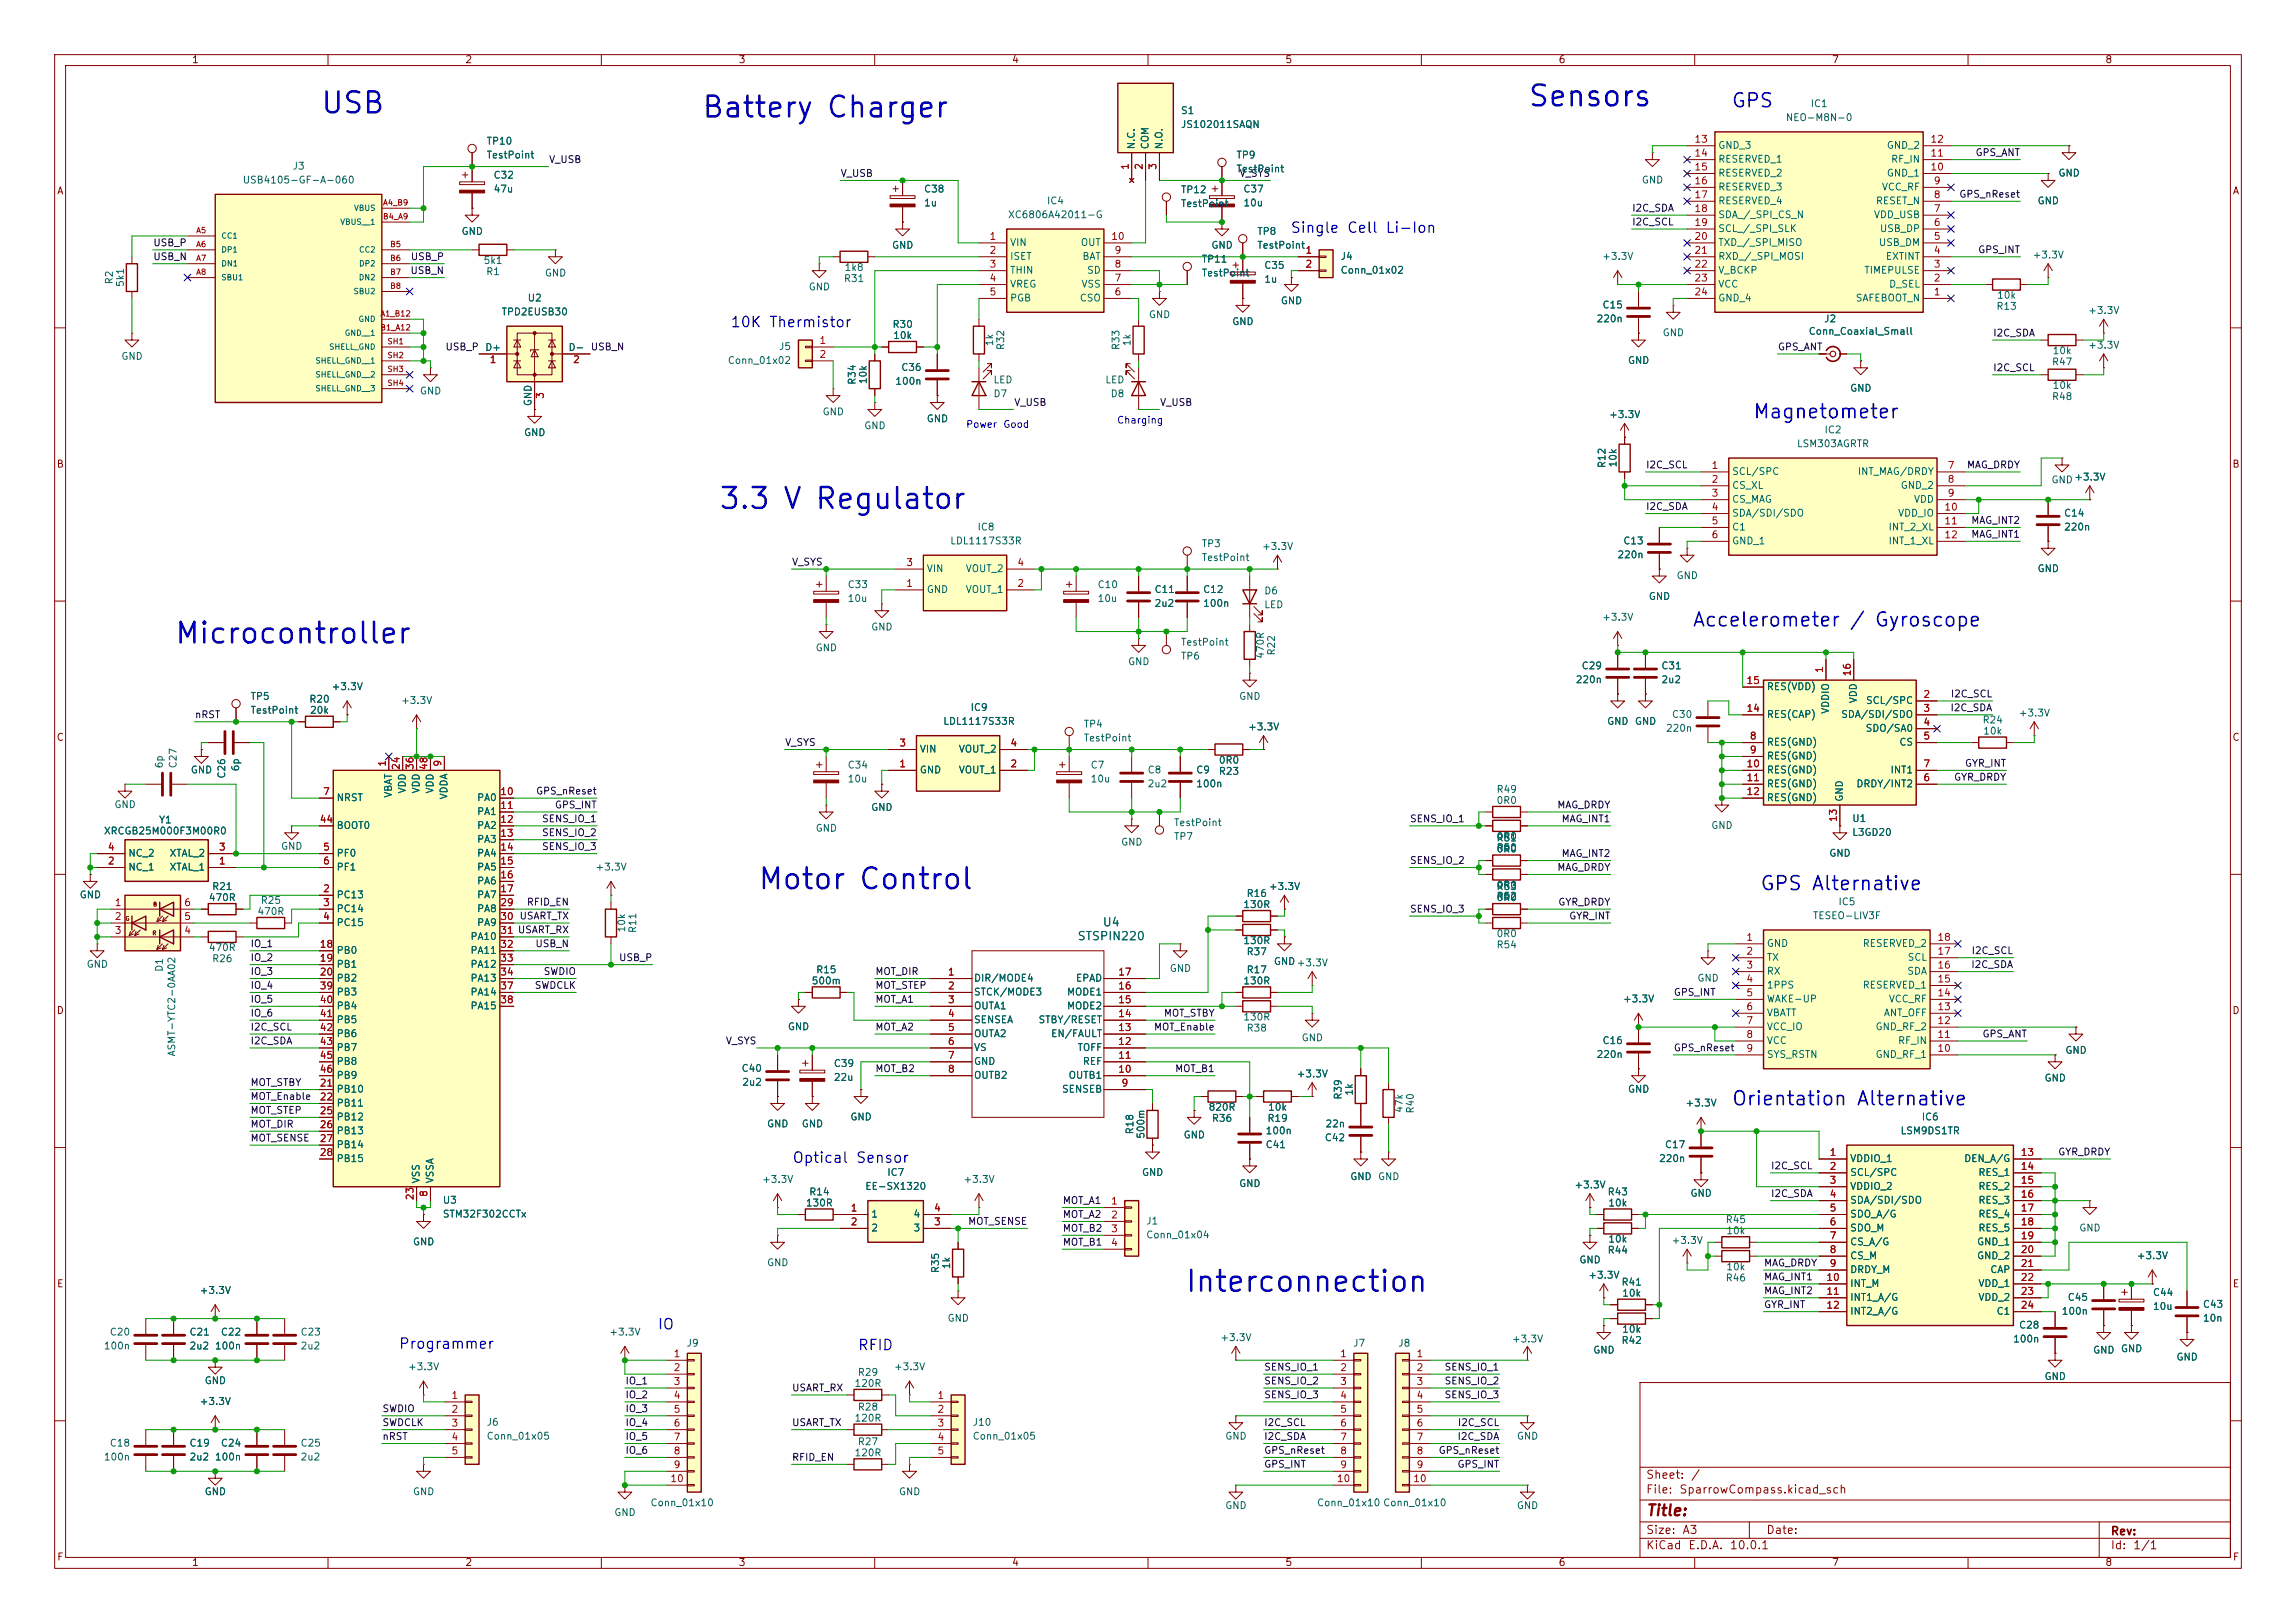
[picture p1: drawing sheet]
<svg xmlns="http://www.w3.org/2000/svg" width="420mm" height="297mm" viewBox="0 0 420 297" stroke-linecap="round" stroke-linejoin="round" font-family="sans-serif">
<defs><g id="words">
<g font-size="3.8" fill="#0000c2">
<text x="58.4" y="21.7">USB</text>
<text x="128.2" y="22.5">Battery Charger</text>
<text x="279.3" y="20.4">Sensors</text>
<text x="131.3" y="94.1">3.3 V Regulator</text>
<text x="31.7" y="118.7">Microcontroller</text>
<text x="138.5" y="163.7">Motor Control</text>
<text x="216.6" y="237.3">Interconnection</text>
</g>
<g font-size="2.5" fill="#0000c2">
<text x="316.6" y="20.3">GPS</text>
<text x="320.5" y="77.2">Magnetometer</text>
<text x="309.4" y="115.3">Accelerometer / Gyroscope</text>
<text x="321.8" y="163.6">GPS Alternative</text>
<text x="316.6" y="202.9">Orientation Alternative</text>
</g>
<text font-size="2" fill="#840000" x="301" y="277.9">Title:</text>
<g font-size="1.9" fill="#0000c2">
<text x="235.9" y="43.1">Single Cell Li-Ion</text>
<text x="133.5" y="60.4">10K Thermistor</text>
<text x="144.8" y="213.3">Optical Sensor</text>
<text x="120.2" y="243.8">IO</text>
<text x="72.8" y="247.3">Programmer</text>
<text x="156.8" y="247.6">RFID</text>
</g>
<g font-size="1.5" fill="#006464">
<text x="197" y="172.4">STSPIN220</text>
<text x="201.6" y="169.9">U4</text>
</g>
<g font-size="1.5" fill="#840000">
<text x="301" y="273.7">File:</text>
<text x="301" y="271">Sheet:</text>
<text x="307.1" y="273.7">SparrowCompass.kicad_sch</text>
<text x="309.2" y="271">/</text>
<text x="301" y="281.1">Size:</text>
<text x="307.6" y="281.1">A3</text>
<text x="323" y="281.1">Date:</text>
<text x="386" y="281.3">Rev:</text>
<text x="301" y="283.9">KiCad</text>
<text x="308.7" y="283.9">E.D.A.</text>
<text x="316.3" y="283.9">10.0.1</text>
<text x="386" y="283.9">Id:</text>
<text x="390.1" y="283.9">1/1</text>
</g>
<g font-size="1.3" fill="#840000">
<text x="35" y="11.9">1</text>
<text x="85" y="11.9">2</text>
<text x="135" y="11.9">3</text>
<text x="185" y="11.9">4</text>
<text x="235" y="11.9">5</text>
<text x="285" y="11.9">6</text>
<text x="335" y="11.9">7</text>
<text x="385" y="11.9">8</text>
<text x="10.3" y="35.9">A</text>
<text x="408.3" y="35.9">A</text>
<text x="10.3" y="85.9">B</text>
<text x="408.2" y="85.9">B</text>
<text x="10.3" y="135.9">C</text>
<text x="408.2" y="135.9">C</text>
<text x="10.3" y="185.9">D</text>
<text x="408.2" y="185.9">D</text>
<text x="10.3" y="235.9">E</text>
<text x="408.3" y="235.9">E</text>
<text x="10.3" y="285.9">F</text>
<text x="35" y="286.9">1</text>
<text x="85" y="286.9">2</text>
<text x="135" y="286.9">3</text>
<text x="185" y="286.9">4</text>
<text x="235" y="286.9">5</text>
<text x="285" y="286.9">6</text>
<text x="335" y="286.9">7</text>
<text x="385" y="286.9">8</text>
<text x="408.3" y="285.9">F</text>
</g>
<g font-size="1.3" fill="#006464">
<text x="215.9" y="21.2">S1</text>
<text x="215.9" y="23.7">JS102011SAQN</text>
<text x="326.6" y="22.5">NEO-M8N-0</text>
<text x="331.1" y="19.9">IC1</text>
<text x="88.9" y="29.3">TestPoint</text>
<text x="88.9" y="26.8">TP10</text>
<text x="207.9" y="27.4" transform="rotate(-90 207.9 27.4)">N.C.</text>
<text x="210.4" y="27.4" transform="rotate(-90 210.4 27.4)">COM</text>
<text x="213" y="27.4" transform="rotate(-90 213 27.4)">N.O.</text>
<text x="226.1" y="29.3">TP9</text>
<text x="314.2" y="27.5">GND_3</text>
<text x="345" y="27.5">GND_2</text>
<text x="44.3" y="33.9">USB4105-GF-A-060</text>
<text x="53.4" y="31.3">J3</text>
<text x="90.2" y="33">C32</text>
<text x="90.2" y="35.5">47u</text>
<text x="168.9" y="35.5">C38</text>
<text x="215.9" y="35.7">TP12</text>
<text x="226.1" y="31.9">TestPoint</text>
<text x="227.3" y="35.5">C37</text>
<text x="300.2" y="33.9">GND</text>
<text x="314.2" y="30.1">RESERVED_1</text>
<text x="314.2" y="32.6">RESERVED_2</text>
<text x="314.2" y="35.2">RESERVED_3</text>
<text x="344.1" y="35.2">VCC_RF</text>
<text x="345" y="32.6">GND_1</text>
<text x="345.8" y="30.1">RF_IN</text>
<text x="376.4" y="32.6">GND</text>
<text x="168.9" y="38.1">1u</text>
<text x="184.3" y="40.2">XC6806A42011-G</text>
<text x="191.4" y="37.7">IC4</text>
<text x="215.9" y="38.2">TestPoint</text>
<text x="227.3" y="38.1">10u</text>
<text x="314.2" y="37.7">RESERVED_4</text>
<text x="314.2" y="40.2">SDA_/_SPI_CS_N</text>
<text x="342.7" y="40.2">VDD_USB</text>
<text x="343" y="37.7">RESET_N</text>
<text x="372.6" y="37.7">GND</text>
<text x="84.3" y="43.3">GND</text>
<text x="163.1" y="45.8">GND</text>
<text x="184.7" y="45.3">VIN</text>
<text x="184.7" y="47.9">ISET</text>
<text x="197.6" y="45.3">OUT</text>
<text x="197.9" y="47.9">BAT</text>
<text x="221.5" y="45.8">GND</text>
<text x="229.9" y="43.3">TP8</text>
<text x="229.9" y="45.8">TestPoint</text>
<text x="245.1" y="47.9">J4</text>
<text x="293" y="47.9">+3.3V</text>
<text x="314.2" y="42.8">SCL_/_SPI_SLK</text>
<text x="314.2" y="45.3">TXD_/_SPI_MISO</text>
<text x="314.2" y="47.9">RXD_/_SPI_MOSI</text>
<text x="343.6" y="45.3">USB_DM</text>
<text x="343.8" y="42.8">USB_DP</text>
<text x="344.8" y="47.9">EXTINT</text>
<text x="371.7" y="47.6">+3.3V</text>
<text x="20.9" y="52.1" transform="rotate(-90 20.9 52.1)">R2</text>
<text x="23" y="52.6" transform="rotate(-90 23 52.6)">5k1</text>
<text x="88.3" y="48.6">5k1</text>
<text x="88.8" y="50.6">R1</text>
<text x="99.6" y="50.9">GND</text>
<text x="147.8" y="53.4">GND</text>
<text x="154.3" y="51.9">R31</text>
<text x="154.4" y="49.9">1k8</text>
<text x="184.7" y="50.4">THIN</text>
<text x="184.7" y="52.9">VREG</text>
<text x="197.7" y="52.9">VSS</text>
<text x="198.7" y="50.4">SD</text>
<text x="219.7" y="50.9">TestPoint</text>
<text x="219.7" y="48.4">TP11</text>
<text x="231.1" y="52">1u</text>
<text x="231.1" y="49.5">C35</text>
<text x="245.1" y="50.4">Conn_01x02</text>
<text x="314.2" y="50.4">V_BCKP</text>
<text x="314.2" y="52.9">VCC</text>
<text x="340.9" y="50.4">TIMEPULSE</text>
<text x="345.5" y="52.9">D_SEL</text>
<text x="91.6" y="58">TPD2EUSB30</text>
<text x="96.4" y="55.5">U2</text>
<text x="184.7" y="55.5">PGB</text>
<text x="197.4" y="55.5">CSO</text>
<text x="210.1" y="58.5">GND</text>
<text x="225.3" y="59.8">GND</text>
<text x="234.2" y="56">GND</text>
<text x="291.9" y="59.3">220n</text>
<text x="293" y="56.7">C15</text>
<text x="314.2" y="55.5">GND_4</text>
<text x="333.6" y="59.3">J2</text>
<text x="339.3" y="55.5">SAFEBOOT_N</text>
<text x="365.1" y="57">R13</text>
<text x="365.2" y="55">10k</text>
<text x="381.9" y="57.8">+3.3V</text>
<text x="88.6" y="64.5">D+</text>
<text x="103.9" y="64.5">D-</text>
<text x="142.4" y="64.4">J5</text>
<text x="163.2" y="60.3">R30</text>
<text x="163.3" y="62.3">10k</text>
<text x="182" y="63.5" transform="rotate(-90 182 63.5)">1k</text>
<text x="184" y="64.2" transform="rotate(-90 184 64.2)">R32</text>
<text x="205.1" y="64.2" transform="rotate(-90 205.1 64.2)">R33</text>
<text x="207.1" y="63.5" transform="rotate(-90 207.1 63.5)">1k</text>
<text x="304" y="61.8">GND</text>
<text x="330.7" y="61.6">Conn_Coaxial_Small</text>
<text x="375.4" y="65.1">10k</text>
<text x="381.9" y="64.1">+3.3V</text>
<text x="22.1" y="66.1">GND</text>
<text x="133" y="66.9">Conn_01x02</text>
<text x="156.8" y="70.5" transform="rotate(-90 156.8 70.5)">R34</text>
<text x="158.9" y="70.4" transform="rotate(-90 158.9 70.4)">10k</text>
<text x="163.7" y="70.7">100n</text>
<text x="164.8" y="68.2">C36</text>
<text x="181.6" y="70.5">LED</text>
<text x="202.1" y="70.5">LED</text>
<text x="297.7" y="66.9">GND</text>
<text x="338.3" y="72">GND</text>
<text x="375.2" y="67.2">R47</text>
<text x="375.4" y="71.5">10k</text>
<text x="76.7" y="72.5">GND</text>
<text x="97.5" y="74.4" transform="rotate(-90 97.5 74.4)">GND</text>
<text x="150.4" y="76.3">GND</text>
<text x="169.4" y="77.6">GND</text>
<text x="181.6" y="73">D7</text>
<text x="203" y="73">D8</text>
<text x="294.2" y="76.8">+3.3V</text>
<text x="375.2" y="73.5">R48</text>
<text x="95.8" y="80.1">GND</text>
<text x="158" y="78.8">GND</text>
<text x="328.6" y="82.1">LSM303AGRTR</text>
<text x="333.6" y="79.6">IC2</text>
<text x="294" y="85.8" transform="rotate(-90 294 85.8)">R12</text>
<text x="296" y="85.6" transform="rotate(-90 296 85.6)">10k</text>
<text x="316.7" y="87.2">SCL/SPC</text>
<text x="316.7" y="89.8">CS_XL</text>
<text x="339.7" y="87.2">INT_MAG/DRDY</text>
<text x="347.6" y="89.8">GND_2</text>
<text x="375.2" y="88.7">GND</text>
<text x="379.3" y="88.2">+3.3V</text>
<text x="316.7" y="92.3">CS_MAG</text>
<text x="316.7" y="94.8">SDA/SDI/SDO</text>
<text x="347.1" y="94.8">VDD_IO</text>
<text x="350" y="92.3">VDD</text>
<text x="377.5" y="94.8">C14</text>
<text x="173.7" y="99.9">LDL1117S33R</text>
<text x="178.7" y="97.4">IC8</text>
<text x="219.7" y="100.4">TP3</text>
<text x="230.7" y="100.9">+3.3V</text>
<text x="296.8" y="99.9">C13</text>
<text x="316.7" y="97.4">C1</text>
<text x="316.7" y="99.9">GND_1</text>
<text x="345.3" y="97.4">INT_2_XL</text>
<text x="345.3" y="99.9">INT_1_XL</text>
<text x="377.5" y="97.4">220n</text>
<text x="154.9" y="107.9">C33</text>
<text x="169.4" y="105">VIN</text>
<text x="176.5" y="105">VOUT_2</text>
<text x="200.7" y="107.9">C10</text>
<text x="219.7" y="103">TestPoint</text>
<text x="295.7" y="102.5">220n</text>
<text x="306.6" y="106.3">GND</text>
<text x="372.6" y="105">GND</text>
<text x="154.9" y="110.5">10u</text>
<text x="169.4" y="108.8">GND</text>
<text x="176.5" y="108.8">VOUT_1</text>
<text x="200.7" y="110.5">10u</text>
<text x="211.1" y="108.8">C11</text>
<text x="211.1" y="111.4">2u2</text>
<text x="220" y="111.4">100n</text>
<text x="220" y="108.8">C12</text>
<text x="231.1" y="109.1">D6</text>
<text x="231.1" y="111.6">LED</text>
<text x="293" y="113.9">+3.3V</text>
<text x="301.5" y="110.1">GND</text>
<text x="149.1" y="119.5">GND</text>
<text x="159.3" y="115.7">GND</text>
<text x="215.9" y="118.5">TestPoint</text>
<text x="206.2" y="122">GND</text>
<text x="215.9" y="121">TP6</text>
<text x="231.5" y="120.7" transform="rotate(-90 231.5 120.7)">470R</text>
<text x="233.5" y="120.1" transform="rotate(-90 233.5 120.1)">R22</text>
<text x="288.1" y="125.3">220n</text>
<text x="289.2" y="122.8">C29</text>
<text x="303.8" y="122.8">C31</text>
<text x="303.8" y="125.3">2u2</text>
<text x="45.7" y="128.4">TP5</text>
<text x="45.7" y="130.9">TestPoint</text>
<text x="56.5" y="128.9">R20</text>
<text x="56.6" y="130.9">20k</text>
<text x="60.6" y="126.6">+3.3V</text>
<text x="73.3" y="129.1">+3.3V</text>
<text x="177.4" y="130.4">IC9</text>
<text x="226.6" y="128.4">GND</text>
<text x="305.7" y="131.7">C30</text>
<text x="323.1" y="131.7">RES(CAP)</text>
<text x="323.1" y="126.6">RES(VDD)</text>
<text x="334.9" y="130.7" transform="rotate(-90 334.9 130.7)">VDDIO</text>
<text x="336.7" y="131.7">SDA/SDI/SDO</text>
<text x="340" y="128.8" transform="rotate(-90 340 128.8)">VDD</text>
<text x="341.2" y="129.1">SCL/SPC</text>
<text x="369.2" y="131.4">+3.3V</text>
<text x="172.4" y="132.9">LDL1117S33R</text>
<text x="198.1" y="133.5">TP4</text>
<text x="198.1" y="136">TestPoint</text>
<text x="228.2" y="134">+3.3V</text>
<text x="293.9" y="132.9">GND</text>
<text x="299" y="132.9">GND</text>
<text x="304.6" y="134.2">220n</text>
<text x="323.1" y="136.8">RES(GND)</text>
<text x="341.2" y="134.2">SDO/SA0</text>
<text x="347.3" y="136.8">CS</text>
<text x="362.5" y="132.7">R24</text>
<text x="362.7" y="134.7">10k</text>
<text x="30.1" y="140.7" transform="rotate(-90 30.1 140.7)">6p</text>
<text x="32.6" y="140.7" transform="rotate(-90 32.6 140.7)">C27</text>
<text x="34.8" y="141.8">GND</text>
<text x="41.5" y="142.6" transform="rotate(-90 41.5 142.6)">C26</text>
<text x="44" y="141.3" transform="rotate(-90 44 141.3)">6p</text>
<text x="154.9" y="140.9">C34</text>
<text x="154.9" y="143.5">10u</text>
<text x="168.1" y="141.8">GND</text>
<text x="168.1" y="138">VIN</text>
<text x="175.3" y="141.8">VOUT_1</text>
<text x="175.3" y="138">VOUT_2</text>
<text x="199.4" y="140.9">C7</text>
<text x="199.4" y="143.5">10u</text>
<text x="209.8" y="141.8">C8</text>
<text x="218.7" y="141.8">C9</text>
<text x="222.8" y="142.1">R23</text>
<text x="222.8" y="140.1">0R0</text>
<text x="323.1" y="139.3">RES(GND)</text>
<text x="323.1" y="141.8">RES(GND)</text>
<text x="345.7" y="141.8">INT1</text>
<text x="20.8" y="148.2">GND</text>
<text x="61.5" y="146.9">NRST</text>
<text x="72" y="146.1" transform="rotate(-90 72 146.1)">VBAT</text>
<text x="74.5" y="145.3" transform="rotate(-90 74.5 145.3)">VDD</text>
<text x="77.1" y="145.3" transform="rotate(-90 77.1 145.3)">VDD</text>
<text x="79.6" y="145.3" transform="rotate(-90 79.6 145.3)">VDD</text>
<text x="82.1" y="146.4" transform="rotate(-90 82.1 146.4)">VDDA</text>
<text x="87.2" y="146.9">PA0</text>
<text x="87.2" y="149.5">PA1</text>
<text x="159.3" y="148.7">GND</text>
<text x="209.8" y="144.4">2u2</text>
<text x="218.7" y="144.4">100n</text>
<text x="273.6" y="145.4">R49</text>
<text x="273.6" y="147.4">0R0</text>
<text x="323.1" y="144.4">RES(GND)</text>
<text x="323.1" y="146.9">RES(GND)</text>
<text x="337.4" y="146.8" transform="rotate(-90 337.4 146.8)">GND</text>
<text x="339.5" y="144.4">DRDY/INT2</text>
<text x="18.9" y="153">XRCGB25M000F3M00R0</text>
<text x="29" y="151">Y1</text>
<text x="51.3" y="155.8">GND</text>
<text x="61.5" y="152">BOOT0</text>
<text x="87.2" y="152">PA2</text>
<text x="87.2" y="154.5">PA3</text>
<text x="149.1" y="152.5">GND</text>
<text x="205" y="155">GND</text>
<text x="214.6" y="154">TP7</text>
<text x="214.6" y="151.5">TestPoint</text>
<text x="273.6" y="154">0R0</text>
<text x="273.6" y="154.3">R51</text>
<text x="312.9" y="152">GND</text>
<text x="338.7" y="150.7">U1</text>
<text x="338.7" y="153.3">L3GD20</text>
<text x="23.4" y="159.6">NC_1</text>
<text x="23.4" y="157.1">NC_2</text>
<text x="30.9" y="159.6">XTAL_1</text>
<text x="30.9" y="157.1">XTAL_2</text>
<text x="61.5" y="157.1">PF0</text>
<text x="61.5" y="159.6">PF1</text>
<text x="87.2" y="157.1">PA4</text>
<text x="87.2" y="159.6">PA5</text>
<text x="108.8" y="159.6">+3.3V</text>
<text x="273.6" y="156.1">R50</text>
<text x="273.6" y="156.3">0R0</text>
<text x="334.5" y="157.1">GND</text>
<text x="14.5" y="164.7">GND</text>
<text x="38.1" y="165.2">470R</text>
<text x="38.7" y="163.2">R21</text>
<text x="47" y="167.7">470R</text>
<text x="47.6" y="165.7">R25</text>
<text x="61.5" y="164.7">PC13</text>
<text x="61.5" y="167.2">PC14</text>
<text x="87.2" y="162.2">PA6</text>
<text x="87.2" y="164.7">PA7</text>
<text x="87.2" y="167.2">PA8</text>
<text x="227.3" y="166.5">130R</text>
<text x="227.9" y="164.4">R16</text>
<text x="232" y="163.2">+3.3V</text>
<text x="273.6" y="163.2">R53</text>
<text x="273.6" y="165.2">0R0</text>
<text x="273.6" y="164.9">R52</text>
<text x="273.6" y="162.9">0R0</text>
<text x="336.2" y="166">IC5</text>
<text x="61.5" y="169.8">PC15</text>
<text x="86" y="172.3">PA10</text>
<text x="87.2" y="169.8">PA9</text>
<text x="114.7" y="170.7" transform="rotate(-90 114.7 170.7)">10k</text>
<text x="116.7" y="170.9" transform="rotate(-90 116.7 170.9)">R11</text>
<text x="227.3" y="173.1">130R</text>
<text x="273.6" y="173.8">R54</text>
<text x="273.6" y="171.8">0R0</text>
<text x="323.1" y="173.6">GND</text>
<text x="331.5" y="168.5">TESEO-LIV3F</text>
<text x="340.6" y="173.6">RESERVED_2</text>
<text x="15.7" y="177.4">GND</text>
<text x="30.1" y="178" transform="rotate(-90 30.1 178)">D1</text>
<text x="38.1" y="174.3">470R</text>
<text x="38.7" y="176.4">R26</text>
<text x="61.5" y="174.9">PB0</text>
<text x="61.5" y="177.4">PB1</text>
<text x="61.5" y="179.9">PB2</text>
<text x="86" y="174.9">PA11</text>
<text x="86" y="177.4">PA12</text>
<text x="86" y="179.9">PA13</text>
<text x="149.2" y="178.4">R15</text>
<text x="178.1" y="179.9">DIR/MODE4</text>
<text x="196.7" y="179.9">EPAD</text>
<text x="213.9" y="178.2">GND</text>
<text x="227.9" y="175.1">R37</text>
<text x="227.9" y="178.4">R17</text>
<text x="232.9" y="176.9">GND+3.3V</text>
<text x="232.9" y="176.9">GND</text>
<text x="310.4" y="179.9">GND</text>
<text x="323.1" y="176.1">TX</text>
<text x="323.1" y="178.7">RX</text>
<text x="348.8" y="178.7">SDA</text>
<text x="348.8" y="176.1">SCL</text>
<text x="61.5" y="182.5">PB3</text>
<text x="61.5" y="185">PB4</text>
<text x="86" y="182.5">PA14</text>
<text x="86" y="185">PA15</text>
<text x="148.4" y="180.4">500m</text>
<text x="178.1" y="182.5">STCK/MODE3</text>
<text x="178.1" y="185">OUTA1</text>
<text x="195.1" y="185">MODE2</text>
<text x="195.1" y="182.5">MODE1</text>
<text x="227.3" y="180.4">130R</text>
<text x="296.8" y="183.7">+3.3V</text>
<text x="323.1" y="181.2">1PPS</text>
<text x="323.1" y="183.7">WAKE-UP</text>
<text x="340.6" y="181.2">RESERVED_1</text>
<text x="345.4" y="183.7">VCC_RF</text>
<text x="61.5" y="187.6">PB5</text>
<text x="61.5" y="190.1">PB6</text>
<text x="144" y="188.8">GND</text>
<text x="178.1" y="187.6">SENSEA</text>
<text x="178.1" y="190.1">OUTA2</text>
<text x="189.9" y="187.6">STBY/RESET</text>
<text x="192.2" y="190.1">EN/FAULT</text>
<text x="227.3" y="187">130R</text>
<text x="227.9" y="189.1">R38</text>
<text x="238" y="190.9">GND</text>
<text x="293" y="191.4">C16</text>
<text x="323.1" y="186.3">VBATT</text>
<text x="323.1" y="188.8">VCC_IO</text>
<text x="323.1" y="191.4">VCC</text>
<text x="343" y="188.8">GND_RF_2</text>
<text x="344.5" y="186.3">ANT_OFF</text>
<text x="347.1" y="191.4">RF_IN</text>
<text x="32.4" y="193.4" transform="rotate(-90 32.4 193.4)">ASMT-YTC2-0AA02</text>
<text x="61.5" y="192.6">PB7</text>
<text x="61.5" y="195.2">PB8</text>
<text x="61.5" y="197.7">PB9</text>
<text x="135.5" y="196.4">C40</text>
<text x="152.4" y="195.6">C39</text>
<text x="178.1" y="192.6">VS</text>
<text x="178.1" y="195.2">GND</text>
<text x="178.1" y="197.7">OUTB2</text>
<text x="195.4" y="197.7">OUTB1</text>
<text x="197" y="192.6">TOFF</text>
<text x="198" y="195.2">REF</text>
<text x="237.1" y="197.5">+3.3V</text>
<text x="291.9" y="193.9">220n</text>
<text x="323.1" y="193.9">SYS_RSTN</text>
<text x="343" y="193.9">GND_RF_1</text>
<text x="377.7" y="193.1">GND</text>
<text x="61.5" y="200.3">PB10</text>
<text x="61.5" y="202.8">PB11</text>
<text x="135.7" y="199">2u2</text>
<text x="152.4" y="198.1">22u</text>
<text x="194.2" y="200.3">SENSEB</text>
<text x="221" y="203.6">820R</text>
<text x="231.9" y="203.6">10k</text>
<text x="245.7" y="201.3" transform="rotate(-90 245.7 201.3)">R39</text>
<text x="247.8" y="200.6" transform="rotate(-90 247.8 200.6)">1k</text>
<text x="256.9" y="203.8" transform="rotate(-90 256.9 203.8)">47k</text>
<text x="258.9" y="203.9" transform="rotate(-90 258.9 203.9)">R40</text>
<text x="297.7" y="200.3">GND</text>
<text x="308.2" y="202.8">+3.3V</text>
<text x="373.9" y="198.2">GND</text>
<text x="61.5" y="205.3">PB12</text>
<text x="61.5" y="207.9">PB13</text>
<text x="140.2" y="206.6">GND</text>
<text x="146.6" y="206.6">GND</text>
<text x="155.4" y="205.3">GND</text>
<text x="207.6" y="207.7" transform="rotate(-90 207.6 207.7)">R18</text>
<text x="209.7" y="208.5" transform="rotate(-90 209.7 208.5)">500m</text>
<text x="216.4" y="208.6">GND</text>
<text x="221.6" y="205.6">R36</text>
<text x="231.4" y="207.9">100n</text>
<text x="231.7" y="205.6">R19</text>
<text x="242.2" y="209.1">C42</text>
<text x="242.3" y="206.6">22n</text>
<text x="347.5" y="207.9">LSM9DS1TR</text>
<text x="351.4" y="205.3">IC6</text>
<text x="61.5" y="210.4">PB14</text>
<text x="61.5" y="213">PB15</text>
<text x="162.2" y="215.5">IC7</text>
<text x="208.8" y="215.5">GND</text>
<text x="231.4" y="210.4">C41</text>
<text x="303.4" y="213">220n</text>
<text x="304.5" y="210.4">C17</text>
<text x="338.3" y="213">VDDIO_1</text>
<text x="338.3" y="215.5">SCL/SPC</text>
<text x="359.2" y="213">DEN_A/G</text>
<text x="361.8" y="215.5">RES_1</text>
<text x="77.1" y="216.7" transform="rotate(-90 77.1 216.7)">VSS</text>
<text x="79.6" y="216.7" transform="rotate(-90 79.6 216.7)">VSSA</text>
<text x="80.9" y="220.6">U3</text>
<text x="139.3" y="216.8">+3.3V</text>
<text x="147.3" y="221.1">130R</text>
<text x="147.9" y="219">R14</text>
<text x="158.2" y="218">EE-SX1320</text>
<text x="176.1" y="216.8">+3.3V</text>
<text x="226.6" y="217.5">GND</text>
<text x="246.9" y="216.3">GND</text>
<text x="252" y="216.3">GND</text>
<text x="287.9" y="217.8">+3.3V</text>
<text x="294" y="219">R43</text>
<text x="294.1" y="221.1">10k</text>
<text x="309.1" y="219.3">GND</text>
<text x="338.3" y="218">VDDIO_2</text>
<text x="338.3" y="220.6">SDA/SDI/SDO</text>
<text x="361.8" y="218">RES_2</text>
<text x="361.8" y="220.6">RES_3</text>
<text x="80.9" y="223.1">STM32F302CCTx</text>
<text x="159.3" y="223.1">1</text>
<text x="159.3" y="225.7">2</text>
<text x="167" y="225.7">3</text>
<text x="167" y="223.1">4</text>
<text x="209.6" y="224.4">J1</text>
<text x="209.6" y="226.9">Conn_01x04</text>
<text x="294.1" y="227.7">10k</text>
<text x="305.7" y="227.9">+3.3V</text>
<text x="315.6" y="224.1">R45</text>
<text x="315.7" y="226.2">10k</text>
<text x="338.3" y="223.1">SDO_A/G</text>
<text x="338.3" y="225.7">SDO_M</text>
<text x="361.8" y="223.1">RES_4</text>
<text x="361.8" y="225.7">RES_5</text>
<text x="380.2" y="225.7">GND</text>
<text x="75.4" y="228.2">GND</text>
<text x="140.2" y="232">GND</text>
<text x="172.1" y="233.1" transform="rotate(-90 172.1 233.1)">R35</text>
<text x="174.1" y="232.4" transform="rotate(-90 174.1 232.4)">1k</text>
<text x="288.8" y="231.5">GND</text>
<text x="294" y="229.7">R44</text>
<text x="315.7" y="232.8">10k</text>
<text x="338.3" y="228.2">CS_A/G</text>
<text x="338.3" y="230.7">CS_M</text>
<text x="338.3" y="233.3">DRDY_M</text>
<text x="361.5" y="228.2">GND_1</text>
<text x="361.5" y="230.7">GND_2</text>
<text x="364" y="233.3">CAP</text>
<text x="390.8" y="230.7">+3.3V</text>
<text x="36.4" y="237.1">+3.3V</text>
<text x="290.4" y="234.3">+3.3V</text>
<text x="296.5" y="235.6">R41</text>
<text x="296.6" y="237.6">10k</text>
<text x="315.6" y="234.8">R46</text>
<text x="338.3" y="235.8">INT_M</text>
<text x="338.3" y="238.4">INT1_A/G</text>
<text x="361.8" y="235.8">VDD_1</text>
<text x="361.8" y="238.4">VDD_2</text>
<text x="378.1" y="238.4">C45</text>
<text x="393.7" y="237.5">C44</text>
<text x="402.9" y="239.6">C43</text>
<text x="20" y="244.7">C20</text>
<text x="34.6" y="244.7">C21</text>
<text x="40.3" y="244.7">C22</text>
<text x="54.9" y="244.7">C23</text>
<text x="111.4" y="244.7">+3.3V</text>
<text x="173.2" y="242.2">GND</text>
<text x="223.1" y="245.7">+3.3V</text>
<text x="276.5" y="246">+3.3V</text>
<text x="296.6" y="244.2">10k</text>
<text x="338.3" y="240.9">INT2_A/G</text>
<text x="365.1" y="240.9">C1</text>
<text x="368.1" y="246">100n</text>
<text x="369.2" y="243.4">C28</text>
<text x="377" y="240.9">100n</text>
<text x="393.7" y="240">10u</text>
<text x="402.9" y="242.2">10n</text>
<text x="18.9" y="247.2">100n</text>
<text x="34.6" y="247.2">2u2</text>
<text x="39.2" y="247.2">100n</text>
<text x="54.9" y="247.2">2u2</text>
<text x="74.5" y="251.1">+3.3V</text>
<text x="125.5" y="246.7">J9</text>
<text x="163.4" y="251.1">+3.3V</text>
<text x="247.4" y="246.7">J7</text>
<text x="255.7" y="246.7">J8</text>
<text x="291.3" y="248">GND</text>
<text x="296.5" y="246.2">R42</text>
<text x="382.8" y="248">GND</text>
<text x="387.9" y="247.8">GND</text>
<text x="398" y="249.3">GND</text>
<text x="36.4" y="257.4">+3.3V</text>
<text x="37.3" y="253.6">GND</text>
<text x="156.2" y="254.1">120R</text>
<text x="156.8" y="252.1">R29</text>
<text x="373.9" y="252.8">GND</text>
<text x="88.9" y="261.2">J6</text>
<text x="88.9" y="263.8">Conn_01x05</text>
<text x="156.2" y="260.5">120R</text>
<text x="156.8" y="258.4">R28</text>
<text x="177.8" y="263.8">Conn_01x05</text>
<text x="177.8" y="261.2">J10</text>
<text x="224" y="263.8">GND</text>
<text x="277.4" y="263.8">GND</text>
<text x="18.9" y="267.6">100n</text>
<text x="20" y="265">C18</text>
<text x="34.6" y="265">C19</text>
<text x="34.6" y="267.6">2u2</text>
<text x="39.2" y="267.6">100n</text>
<text x="40.3" y="265">C24</text>
<text x="54.9" y="265">C25</text>
<text x="54.9" y="267.6">2u2</text>
<text x="156.2" y="266.8">120R</text>
<text x="156.8" y="264.8">R27</text>
<text x="37.3" y="273.9">GND</text>
<text x="75.4" y="273.9">GND</text>
<text x="118.9" y="275.9">Conn_01x10</text>
<text x="164.3" y="273.9">GND</text>
<text x="240.8" y="275.9">Conn_01x10 Conn_01x10</text>
<text x="112.3" y="277.7">GND</text>
<text x="224" y="276.5">GND</text>
<text x="277.4" y="276.5">GND</text>
</g>
<g font-size="1.3" fill="#a90000">
<text x="309.8" y="26.4">13</text>
<text x="309.8" y="29">14</text>
<text x="353" y="29">11</text>
<text x="353" y="26.4">12</text>
<text x="206.8" y="31.2" transform="rotate(-90 206.8 31.2)">1</text>
<text x="209.3" y="31.2" transform="rotate(-90 209.3 31.2)">2</text>
<text x="211.8" y="31.2" transform="rotate(-90 211.8 31.2)">3</text>
<text x="309.8" y="31.5">15</text>
<text x="309.8" y="34">16</text>
<text x="353" y="31.5">10</text>
<text x="353.6" y="34">9</text>
<text x="309.8" y="36.6">17</text>
<text x="309.8" y="39.1">18</text>
<text x="309.8" y="41.7">19</text>
<text x="353.6" y="41.7">6</text>
<text x="353.6" y="39.1">7</text>
<text x="353.6" y="36.6">8</text>
<text x="180.9" y="44.2">1</text>
<text x="180.9" y="46.7">2</text>
<text x="203.2" y="44.2">10</text>
<text x="203.8" y="46.7">9</text>
<text x="238.7" y="46.7">1</text>
<text x="309.8" y="44.2">20</text>
<text x="309.8" y="46.7">21</text>
<text x="353.6" y="46.7">4</text>
<text x="353.6" y="44.2">5</text>
<text x="180.9" y="49.3">3</text>
<text x="180.9" y="51.8">4</text>
<text x="203.8" y="51.8">7</text>
<text x="203.8" y="49.3">8</text>
<text x="238.7" y="49.3">2</text>
<text x="309.8" y="49.3">22</text>
<text x="309.8" y="51.8">23</text>
<text x="353.6" y="51.8">2</text>
<text x="353.6" y="49.3">3</text>
<text x="180.9" y="54.4">5</text>
<text x="203.8" y="54.4">6</text>
<text x="309.8" y="54.4">24</text>
<text x="353.6" y="54.4">1</text>
<text x="149.8" y="63.2">1</text>
<text x="149.8" y="65.8">2</text>
<text x="89.5" y="66.8">1</text>
<text x="104.7" y="66.8">2</text>
<text x="99.8" y="73.1" transform="rotate(-90 99.8 73.1)">3</text>
<text x="313" y="86.1">1</text>
<text x="313" y="88.6">2</text>
<text x="356.2" y="86.1">7</text>
<text x="356.2" y="88.6">8</text>
<text x="313" y="91.2">3</text>
<text x="313" y="93.7">4</text>
<text x="355.6" y="93.7">10</text>
<text x="356.2" y="91.2">9</text>
<text x="313" y="96.3">5</text>
<text x="313" y="98.8">6</text>
<text x="355.6" y="96.3">11</text>
<text x="355.6" y="98.8">12</text>
<text x="165.7" y="107.7">1</text>
<text x="165.7" y="103.9">3</text>
<text x="186" y="107.7">2</text>
<text x="186" y="103.9">4</text>
<text x="319.4" y="125.5">15</text>
<text x="333.8" y="123.3" transform="rotate(-90 333.8 123.3)">1</text>
<text x="338.8" y="123.9" transform="rotate(-90 338.8 123.9)">16</text>
<text x="319.4" y="130.6">14</text>
<text x="351.7" y="128">2</text>
<text x="351.7" y="130.6">3</text>
<text x="164.4" y="136.9">3</text>
<text x="184.7" y="136.9">4</text>
<text x="320" y="135.6">8</text>
<text x="351.7" y="133.1">4</text>
<text x="351.7" y="135.6">5</text>
<text x="70.9" y="140.4" transform="rotate(-90 70.9 140.4)">1</text>
<text x="73.4" y="141" transform="rotate(-90 73.4 141)">24</text>
<text x="75.9" y="141" transform="rotate(-90 75.9 141)">36</text>
<text x="78.5" y="141" transform="rotate(-90 78.5 141)">48</text>
<text x="81" y="140.4" transform="rotate(-90 81 140.4)">9</text>
<text x="164.4" y="140.7">1</text>
<text x="184.7" y="140.7">2</text>
<text x="319.4" y="140.7">10</text>
<text x="319.4" y="143.3">11</text>
<text x="320" y="138.2">9</text>
<text x="351.7" y="143.3">6</text>
<text x="351.7" y="140.7">7</text>
<text x="59" y="145.8">7</text>
<text x="91.4" y="145.8">10</text>
<text x="91.4" y="148.3">11</text>
<text x="319.4" y="145.8">12</text>
<text x="19.6" y="156">4</text>
<text x="39.9" y="156">3</text>
<text x="58.4" y="150.9">44</text>
<text x="59" y="156">5</text>
<text x="91.4" y="150.9">12</text>
<text x="91.4" y="153.4">13</text>
<text x="91.4" y="156">14</text>
<text x="336.3" y="150.5" transform="rotate(-90 336.3 150.5)">13</text>
<text x="19.6" y="158.5">2</text>
<text x="39.9" y="158.5">1</text>
<text x="59" y="158.5">6</text>
<text x="91.4" y="158.5">15</text>
<text x="91.4" y="161">16</text>
<text x="20.9" y="166.1">1</text>
<text x="33.6" y="166.1">6</text>
<text x="59" y="163.6">2</text>
<text x="59" y="166.1">3</text>
<text x="91.4" y="163.6">17</text>
<text x="91.4" y="166.1">29</text>
<text x="20.9" y="168.7">2</text>
<text x="20.9" y="171.2">3</text>
<text x="33.6" y="171.2">4</text>
<text x="33.6" y="168.7">5</text>
<text x="58.4" y="173.7">18</text>
<text x="59" y="168.7">4</text>
<text x="91.4" y="168.7">30</text>
<text x="91.4" y="171.2">31 USART_RX</text>
<text x="91.4" y="173.7">32</text>
<text x="91.4" y="171.2">31</text>
<text x="319.3" y="172.5">1</text>
<text x="354.3" y="172.5">18</text>
<text x="58.4" y="176.3">19</text>
<text x="58.4" y="178.8">20</text>
<text x="91.4" y="176.3">33</text>
<text x="91.4" y="178.8">34</text>
<text x="173.3" y="178.8">1</text>
<text x="204.4" y="178.8">17</text>
<text x="319.3" y="175">2</text>
<text x="319.3" y="177.5">3</text>
<text x="354.3" y="177.5">16</text>
<text x="354.3" y="175">17</text>
<text x="58.4" y="181.4">39</text>
<text x="58.4" y="183.9">40</text>
<text x="91.4" y="181.4">37</text>
<text x="91.4" y="183.9">38</text>
<text x="173.3" y="181.4">2</text>
<text x="173.3" y="183.9">3</text>
<text x="204.4" y="183.9">15</text>
<text x="204.4" y="181.4">16</text>
<text x="319.3" y="180.1">4</text>
<text x="319.3" y="182.6">5</text>
<text x="319.3" y="185.2">6</text>
<text x="354.3" y="185.2">13</text>
<text x="354.3" y="182.6">14</text>
<text x="354.3" y="180.1">15</text>
<text x="58.4" y="186.4">41</text>
<text x="58.4" y="189">42</text>
<text x="58.4" y="191.5">43</text>
<text x="173.3" y="186.4">4</text>
<text x="173.3" y="189">5</text>
<text x="173.3" y="191.5">6</text>
<text x="204.4" y="191.5">12</text>
<text x="204.4" y="189">13</text>
<text x="204.4" y="186.4">14</text>
<text x="319.3" y="187.7">7</text>
<text x="319.3" y="190.2">8</text>
<text x="354.3" y="190.2">11</text>
<text x="354.3" y="187.7">12</text>
<text x="58.4" y="194.1">45</text>
<text x="58.4" y="196.6">46</text>
<text x="173.3" y="194.1">7</text>
<text x="173.3" y="196.6">8</text>
<text x="204.4" y="196.6">10</text>
<text x="204.4" y="194.1">11</text>
<text x="319.3" y="192.8">9</text>
<text x="354.3" y="192.8">10</text>
<text x="58.4" y="199.1">21</text>
<text x="58.4" y="201.7">22</text>
<text x="205" y="199.1">9</text>
<text x="58.4" y="204.2">25</text>
<text x="58.4" y="206.8">26</text>
<text x="58.4" y="209.3">27</text>
<text x="58.4" y="211.8">28</text>
<text x="334.6" y="211.8">1</text>
<text x="334.6" y="214.4">2</text>
<text x="369.5" y="211.8">13</text>
<text x="369.5" y="214.4">14</text>
<text x="75.9" y="219.8" transform="rotate(-90 75.9 219.8)">23</text>
<text x="78.5" y="219.1" transform="rotate(-90 78.5 219.1)">8</text>
<text x="155.5" y="222">1</text>
<text x="170.7" y="222">4</text>
<text x="203.1" y="220.7">1</text>
<text x="334.6" y="216.9">3</text>
<text x="334.6" y="219.5">4</text>
<text x="334.6" y="222">5</text>
<text x="369.5" y="216.9">15</text>
<text x="369.5" y="219.5">16</text>
<text x="369.5" y="222">17</text>
<text x="155.5" y="224.5">2</text>
<text x="170.7" y="224.5">3</text>
<text x="203.1" y="223.3">2</text>
<text x="203.1" y="225.8">3</text>
<text x="334.6" y="224.5">6</text>
<text x="334.6" y="227.1">7</text>
<text x="369.5" y="224.5">18</text>
<text x="369.5" y="227.1">19</text>
<text x="203.1" y="228.3">4</text>
<text x="334.6" y="229.6">8</text>
<text x="334.6" y="232.2">9</text>
<text x="369.5" y="229.6">20</text>
<text x="369.5" y="232.2">21</text>
<text x="334" y="234.7">10</text>
<text x="334" y="237.2">11</text>
<text x="334" y="239.8">12</text>
<text x="369.5" y="234.7">22</text>
<text x="369.5" y="237.2">23</text>
<text x="369.5" y="239.8">24</text>
<text x="123.1" y="248.7">1</text>
<text x="123.1" y="251.2">2</text>
<text x="245" y="248.7">1</text>
<text x="245" y="251.2">2</text>
<text x="259" y="248.7">1</text>
<text x="259" y="251.2">2</text>
<text x="82.5" y="256.3">1</text>
<text x="123.1" y="253.7">3</text>
<text x="123.1" y="256.3">4</text>
<text x="171.4" y="256.3">1</text>
<text x="245" y="253.7">3</text>
<text x="245" y="256.3">4</text>
<text x="259" y="253.7">3</text>
<text x="259" y="256.3">4</text>
<text x="82.5" y="258.8">2</text>
<text x="82.5" y="261.4">3</text>
<text x="82.5" y="263.9">4</text>
<text x="123.1" y="258.8">5</text>
<text x="123.1" y="261.4">6</text>
<text x="123.1" y="263.9">7</text>
<text x="171.4" y="258.8">2</text>
<text x="171.4" y="261.4">3</text>
<text x="171.4" y="263.9">4</text>
<text x="245" y="258.8">5</text>
<text x="245" y="261.4">6</text>
<text x="245" y="263.9">7</text>
<text x="259" y="258.8">5</text>
<text x="259" y="261.4">6</text>
<text x="259" y="263.9">7</text>
<text x="82.5" y="266.4">5</text>
<text x="123.1" y="266.4">8</text>
<text x="123.1" y="269">9</text>
<text x="171.4" y="266.4">5</text>
<text x="245" y="266.4">8</text>
<text x="245" y="269">9</text>
<text x="259" y="266.4">8</text>
<text x="259" y="269">9</text>
<text x="122.5" y="271.5">10</text>
<text x="244.4" y="271.5">10</text>
<text x="258.4" y="271.5">10</text>
</g>
<g font-size="1.3" fill="#0f0f0f">
<text x="361.3" y="28.9">GPS_ANT</text>
<text x="100.3" y="30.1">V_USB</text>
<text x="153.7" y="32.7">V_USB</text>
<text x="226.6" y="32.7">V_SYS</text>
<text x="298.4" y="39">I2C_SDA</text>
<text x="298.4" y="41.6">I2C_SCL</text>
<text x="358.3" y="36.5">GPS_nReset</text>
<text x="27.9" y="47.9">USB_N</text>
<text x="27.9" y="45.4">USB_P</text>
<text x="75" y="47.9">USB_P</text>
<text x="361.7" y="46.6">GPS_INT</text>
<text x="75" y="50.5">USB_N</text>
<text x="81.4" y="64.4">USB_P</text>
<text x="107.9" y="64.4">USB_N</text>
<text x="325.1" y="64.4">GPS_ANT</text>
<text x="364.5" y="61.9">I2C_SDA</text>
<text x="364.5" y="68.2">I2C_SCL</text>
<text x="185.4" y="74.6">V_USB</text>
<text x="212.1" y="74.6">V_USB</text>
<text x="301" y="86">I2C_SCL</text>
<text x="359.7" y="86">MAG_DRDY</text>
<text x="301" y="93.6">I2C_SDA</text>
<text x="360.5" y="98.7">MAG_INT1</text>
<text x="360.5" y="96.2">MAG_INT2</text>
<text x="144.8" y="103.8">V_SYS</text>
<text x="35.6" y="131.7">nRST</text>
<text x="356.7" y="130.5">I2C_SDA</text>
<text x="356.7" y="127.9">I2C_SCL</text>
<text x="143.5" y="136.8">V_SYS</text>
<text x="357.3" y="143.2">GYR_DRDY</text>
<text x="359.3" y="140.6">GYR_INT</text>
<text x="97.9" y="145.7">GPS_nReset</text>
<text x="101.4" y="148.2">GPS_INT</text>
<text x="284.8" y="148.2">MAG_DRDY</text>
<text x="99" y="155.9">SENS_IO_3</text>
<text x="99" y="153.3">SENS_IO_2</text>
<text x="99" y="150.8">SENS_IO_1</text>
<text x="257.8" y="150.8">SENS_IO_1</text>
<text x="285.5" y="150.8">MAG_INT1</text>
<text x="257.8" y="158.4">SENS_IO_2</text>
<text x="284.8" y="159.7">MAG_DRDY</text>
<text x="285.5" y="157.1">MAG_INT2</text>
<text x="96.3" y="166">RFID_EN</text>
<text x="257.8" y="167.3">SENS_IO_3</text>
<text x="284.9" y="166">GYR_DRDY</text>
<text x="45.7" y="173.6">IO_1</text>
<text x="94.9" y="168.6">USART_TX</text>
<text x="97.8" y="173.6">USB_N</text>
<text x="286.9" y="168.6">GYR_INT</text>
<text x="45.7" y="176.2">IO_2</text>
<text x="45.7" y="178.7">IO_3</text>
<text x="99.3" y="178.7">SWDIO</text>
<text x="113.1" y="176.2">USB_P</text>
<text x="160" y="178.7">MOT_DIR</text>
<text x="360.5" y="177.5">I2C_SDA</text>
<text x="360.5" y="174.9">I2C_SCL</text>
<text x="45.7" y="183.8">IO_5</text>
<text x="45.7" y="181.3">IO_4</text>
<text x="97.7" y="181.3">SWDCLK</text>
<text x="160" y="183.8">MOT_A1</text>
<text x="160" y="181.3">MOT_STEP</text>
<text x="306.1" y="182.5">GPS_INT</text>
<text x="45.7" y="191.4">I2C_SDA</text>
<text x="45.7" y="188.9">I2C_SCL</text>
<text x="45.7" y="186.3">IO_6</text>
<text x="132.7" y="191.4">V_SYS</text>
<text x="160" y="188.9">MOT_A2</text>
<text x="211" y="188.9">MOT_Enable</text>
<text x="212.8" y="186.3">MOT_STBY</text>
<text x="362.5" y="190.2">GPS_ANT</text>
<text x="160" y="196.5">MOT_B2</text>
<text x="214.9" y="196.5">MOT_B1</text>
<text x="306.1" y="192.7">GPS_nReset</text>
<text x="45.7" y="201.6">MOT_Enable</text>
<text x="45.7" y="199">MOT_STBY</text>
<text x="45.7" y="204.1">MOT_STEP</text>
<text x="45.7" y="206.7">MOT_DIR</text>
<text x="45.7" y="209.2">MOT_SENSE</text>
<text x="323.8" y="214.3">I2C_SCL</text>
<text x="376.4" y="211.7">GYR_DRDY</text>
<text x="194.3" y="220.6">MOT_A1</text>
<text x="323.8" y="219.4">I2C_SDA</text>
<text x="177" y="224.4">MOT_SENSE</text>
<text x="194.3" y="223.2">MOT_A2</text>
<text x="194.3" y="225.7">MOT_B2</text>
<text x="194.3" y="228.3">MOT_B1</text>
<text x="322.6" y="232.1">MAG_DRDY</text>
<text x="322.6" y="239.7">GYR_INT</text>
<text x="322.6" y="237.1">MAG_INT2</text>
<text x="322.6" y="234.6">MAG_INT1</text>
<text x="231.1" y="251.1">SENS_IO_1</text>
<text x="264.1" y="251.1">SENS_IO_1</text>
<text x="114.3" y="253.7">IO_1</text>
<text x="114.3" y="256.2">IO_2</text>
<text x="144.8" y="254.9">USART_RX</text>
<text x="231.1" y="253.7">SENS_IO_2</text>
<text x="231.1" y="256.2">SENS_IO_3</text>
<text x="264.1" y="253.7">SENS_IO_2</text>
<text x="264.1" y="256.2">SENS_IO_3</text>
<text x="69.8" y="263.8">nRST</text>
<text x="69.8" y="258.7">SWDIO</text>
<text x="69.8" y="261.3">SWDCLK</text>
<text x="114.3" y="263.8">IO_5</text>
<text x="114.3" y="261.3">IO_4</text>
<text x="114.3" y="258.7">IO_3</text>
<text x="144.8" y="261.3">USART_TX</text>
<text x="231.1" y="261.3">I2C_SCL</text>
<text x="231.1" y="263.8">I2C_SDA</text>
<text x="266.5" y="263.8">I2C_SDA</text>
<text x="266.6" y="261.3">I2C_SCL</text>
<text x="114.3" y="266.4">IO_6</text>
<text x="144.8" y="267.6">RFID_EN</text>
<text x="231.1" y="266.4">GPS_nReset</text>
<text x="231.1" y="268.9">GPS_INT</text>
<text x="263" y="266.4">GPS_nReset</text>
<text x="266.5" y="268.9">GPS_INT</text>
</g>
<g font-size="1.3" fill="#0000c2">
<text x="204.2" y="77.8">Charging</text>
<text x="176.6" y="78.6">Power</text>
<text x="183.4" y="78.6">Good</text>
</g>
<g font-size="1" fill="#006464">
<text x="62.1" y="41.4">VBUS__1</text>
<text x="64.7" y="38.8">VBUS</text>
<text x="40.4" y="43.9">CC1</text>
<text x="40.4" y="46.5">DP1</text>
<text x="65.6" y="46.5">CC2</text>
<text x="40.4" y="49">DN1</text>
<text x="40.4" y="51.5">SBU1</text>
<text x="65.5" y="51.5">DN2</text>
<text x="65.6" y="49">DP2</text>
<text x="64.6" y="54.1">SBU2</text>
<text x="65.5" y="59.2">GND</text>
<text x="60.1" y="64.2">SHELL_GND</text>
<text x="63" y="61.7">GND__1</text>
<text x="57.6" y="66.8">SHELL_GND__1</text>
<text x="57.6" y="69.3">SHELL_GND__2</text>
<text x="57.6" y="71.9">SHELL_GND__3</text>
</g>
<g font-size="1" fill="#a90000">
<text x="70" y="37.8">A4_B9</text>
<text x="70" y="40.4">B4_A9</text>
<text x="35.8" y="42.9">A5</text>
<text x="35.8" y="45.5">A6</text>
<text x="71.3" y="45.5">B5</text>
<text x="35.8" y="48">A7</text>
<text x="35.8" y="50.5">A8</text>
<text x="71.3" y="48">B6</text>
<text x="71.3" y="50.5">B7</text>
<text x="71.3" y="53.1">B8</text>
<text x="69.5" y="58.2">A1_B12</text>
<text x="69.5" y="60.7">B1_A12</text>
<text x="70.8" y="63.2">SH1</text>
<text x="70.8" y="65.8">SH2</text>
<text x="70.8" y="68.3">SH3</text>
<text x="70.8" y="70.9">SH4</text>
</g>
<g font-size=".8" fill="#840000">
<text x="27.9" y="166.1">B</text>
<text x="22.9" y="168.7">G</text>
<text x="27.8" y="171.3">R</text>
</g>
</g></defs>
<g fill="none" stroke="#840000" stroke-width=".18">
<path d="M10 10h400v277h-400zM12 12h396v273h-396zM60 10v2M110 10v2M160 10v2M210 10v2M260 10v2M310 10v2M360 10v2M10 60h2M408 60h2M10 110h2"/>
<path d="M408 110h2M10 160h2M408 160h2M234.9 171.5v1.2h1.3l-1.3 1.3-1.2-1.3h1.2M234.9 171.5h.1M234.9 166.4h.1M234.9 163.8l-.7 1.3M234.9 163.8l.8 1.3M234.9 163.8v2.6M10 210h2M408 210h2M300 253h108v32h-108z"/>
<path d="M10 260h2M300 278.5h108M300 274.5h108M300 268.5h108M320 278.5v3M384 278.5v6.5M408 260h2M60 285v2M110 285v2M160 285v2M210 285v2M260 285v2"/>
<path d="M300 281.5h108M310 285v2M360 285v2"/>
</g>
<path d="M168.9 101.6h15.2v10.2h-15.2z" fill="#ffffc2"/>
<path d="M168.9 101.6h15.2v10.2h-15.2z" fill="none" stroke="#840000" stroke-width=".25"/>
<g fill="none" stroke="#840000" stroke-width=".18">
<path d="M163.8 108h5.1M163.8 104.1h5.1M184.1 108h5.1M184.1 104.1h5.1M379.7 188v1.2h1.3l-1.3 1.3-1.2-1.3h1.2M379.7 188h.1M39.4 238.8l-.8 1.2M39.4 238.8l.7 1.2M39.4 238.8v2.5M39.4 241.3h.1M52.1 241.3v2.8M52.1 246.1v2.8"/>
<path d="M39.4 269.2v1.3h1.2l-1.2 1.3-1.3-1.3h1.3M39.4 269.2h.1M226.1 271.8v1.2h-1.3l1.3 1.3 1.2-1.3h-1.2M226.1 271.8h.1M279.4 271.8v1.2h1.3l-1.3 1.3-1.3-1.3h1.3M279.4 271.8h.1"/>
</g>
<path d="M50 244.3h4.1M50 245.9h4.1" fill="none" stroke="#840000" stroke-width=".51"/>
<path d="M322.6 124.5h27.9v22.8h-27.9z" fill="#ffffc2"/>
<path d="M322.6 124.5h27.9v22.8h-27.9zM361.9 134.9h5.1v2h-5.1zM273 147.6h5.1v2h-5.1zM148.6 180.6h5.1v2h-5.1z" fill="none" stroke="#840000" stroke-width=".25"/>
<g fill="none" stroke="#840000" stroke-width=".18">
<path d="M213.4 36.8v2.6M221.2 35.8h4.6v.5h-4.6zM221.7 34.5h1.1M222.2 34v1.1M223.5 33v2.8M223.5 37.8v2.8M212.1 53.3v1.3h1.3l-1.3 1.3-1.3-1.3h1.3M212.1 53.3h.1M217.2 49.5v2.6M223.5 40.6v1.3h1.3l-1.3 1.3-1.3-1.3h1.3M223.5 40.6h.1M227.3 54.6v1.3h1.3l-1.3 1.3-1.2-1.3h1.2"/>
<path d="M227.3 54.6h.1M295.9 119.4v2.8M295.9 124.2v2.8M318.8 130.8h3.8M318.8 135.9h3.8M318.8 138.4h3.8M318.8 125.7h3.8M334 120.7v3.8M339.1 120.7v3.8M350.5 128.3h3.8M350.5 130.8h3.8M350.5 133.4h3.8"/>
<path d="M350.5 135.9h3.8M360.7 135.9h1.2M367 135.9h1.3M372.1 134.6h.1M372.1 132.1l-.8 1.3M372.1 132.1l.8 1.3M372.1 132.1v2.5M271.8 148.6h1.2M278.1 148.6h1.3M315 146.1v1.2h1.2l-1.2 1.3-1.3-1.3h1.3M315 146.1h.1M318.8 143.5h3.8"/>
<path d="M318.8 141h3.8M318.8 146.1h3.8M336.5 151.1v1.3h1.3l-1.3 1.3-1.2-1.3h1.2M336.5 151.1h.1M336.5 147.3v3.8M350.5 143.5h3.8M350.5 141h3.8M111.8 163.8h.1M111.8 161.3l-.8 1.3M111.8 161.3l.7 1.3M111.8 161.3v2.5M146 182.9v1.3h1.3l-1.3 1.2-1.2-1.2h1.2"/>
<path d="M146 182.9h.1M147.3 181.6h1.3M153.7 181.6h1.2M26.7 241.3v2.8M26.7 246.1v2.8M31.7 241.3v2.8M31.7 246.1v2.8M39.4 248.9v1.3h1.2l-1.2 1.3-1.3-1.3h1.3M39.4 248.9h.1M39.4 259.1l-.8 1.2M39.4 259.1l.7 1.2M39.4 259.1v2.5"/>
<path d="M226.1 248.9h.1M226.1 246.4l.7 1.2M226.1 246.4l-.8 1.2M226.1 246.4v2.5M279.4 248.9h.1M279.4 246.4l-.8 1.2M279.4 246.4l.8 1.2M279.4 246.4v2.5M31.7 261.6v2.8M31.7 266.4v2.8M39.4 261.6h.1"/>
<circle cx="213.4" cy="36.1" r=".76"/>
<circle cx="217.2" cy="48.8" r=".76"/>
</g>
<path d="M293.9 122.4h4M293.9 124h4M24.6 244.3h4.1M24.6 245.9h4.1M29.7 244.3h4.1M29.7 245.9h4.1M29.7 264.7h4.1M29.7 266.2h4.1" fill="none" stroke="#840000" stroke-width=".51"/>
<path d="M221.2 37.3h4.6v.5h-4.6z" fill="#840000" stroke="#840000" stroke-width=".18"/>
<path d="M204.5 15.2h10.1v12.7h-10.1z" fill="#ffffc2"/>
<path d="M204.5 15.2h10.1v12.7h-10.1zM273 150.1h5.1v2h-5.1zM273 156.5h5.1v2h-5.1zM110.7 166.4h2.1v5.1h-2.1zM227.3 169.2h5.1v2h-5.1zM227.3 183.1h5.1v2.1h-5.1z" fill="none" stroke="#840000" stroke-width=".25"/>
<g fill="none" stroke="#840000" stroke-width=".18">
<path d="M206.6 32.6l.8 .8M207 27.9v5.1M207.4 32.6l-.8 .8M209.5 27.9v5.1M212.1 27.9v5.1M223.5 30.5v2.5M207 138.4v2.8M215.9 138.4v2.8M207 143.3v2.8M215.9 143.3v2.8M271.8 151.1h1.2M271.8 157.5h1.2"/>
<path d="M278.1 151.1h1.3M278.1 157.5h1.3M111.8 165.1v1.3M111.8 171.5v1.2M226.1 170.2h1.2M232.4 170.2h1.3M226.1 184.2h1.2M232.4 184.2h1.3"/>
<circle cx="223.5" cy="29.7" r=".76"/>
</g>
<path d="M205 141.5h4M205 143h4M213.9 141.5h4M213.9 143h4" fill="none" stroke="#840000" stroke-width=".51"/>
<path d="M316.2 83.8h38.1v17.8h-38.1z" fill="#ffffc2"/>
<path d="M316.2 83.8h38.1v17.8h-38.1zM227.3 166.6h5.1v2.1h-5.1zM227.3 180.6h5.1v2h-5.1z" fill="none" stroke="#840000" stroke-width=".25"/>
<g fill="none" stroke="#840000" stroke-width=".18">
<path d="M311.1 86.4h5.1M311.1 88.9h5.1M311.1 91.4h5.1M311.1 94h5.1M311.1 96.5h5.1M311.1 99.1h5.1M354.3 86.4h5.1M354.3 88.9h5.1M354.3 91.4h5.1M354.3 94h5.1M354.3 96.5h5.1M354.3 99.1h5.1"/>
<path d="M208.3 116.8v1.3h1.2l-1.2 1.3-1.3-1.3h1.3M208.3 116.8h.1M213.4 115.6v2.5M215.9 172.7v1.3h1.3l-1.3 1.3-1.3-1.3h1.3M215.9 172.7h.1M226.1 167.6h1.2M232.4 167.6h1.3M312.4 174v1.3h1.3l-1.3 1.2-1.3-1.2h1.3M312.4 174h.1M226.1 181.6h1.2M232.4 181.6h1.3M375.9 193v1.3h1.3l-1.3 1.3-1.3-1.3h1.3"/>
<path d="M375.9 193h.1"/>
<circle cx="213.4" cy="118.9" r=".76"/>
</g>
<path d="M337.8 209.6h30.5v33h-30.5z" fill="#ffffc2"/>
<path d="M227.3 108h2.6l-1.3 2.5zM227.3 110.5h2.6M227.6 115.6h2v5.1h-2zM222.2 136.1h5.1v2.1h-5.1zM337.8 209.6h30.5v33h-30.5z" fill="none" stroke="#840000" stroke-width=".25"/>
<g fill="none" stroke="#840000" stroke-width=".18">
<path d="M162.8 35.8h4.6v.5h-4.6zM163.3 34.5h1M163.8 34v1.1M165.1 33v2.8M165.1 37.8v2.8M165.1 40.6v1.3h1.3l-1.3 1.3-1.3-1.3h1.3M165.1 40.6h.1M160 73.7v1.2h-1.3l1.3 1.3 1.3-1.3h-1.3M160 73.7h.1M171.4 72.4v1.3h1.3l-1.3 1.2-1.2-1.2h1.2M171.4 72.4h.1M171.4 64.8v2.8"/>
<path d="M171.4 69.6v2.8M374.6 99.1v1.2h-1.2l1.2 1.3 1.3-1.3h-1.3M374.6 99.1h.1M374.6 91.4v2.8M374.6 96.3v2.8M377.2 83.8v1.3h1.3l-1.3 1.3-1.3-1.3h1.3M377.2 83.8h.1M382.3 91.4h.1M382.3 88.9l-.8 1.3M382.3 88.9l.7 1.3M382.3 88.9v2.5M148.8 108.2h4.6v.5h-4.6z"/>
<path d="M149.4 106.9h1M149.9 106.4v1M151.1 114.3v1.3h1.3l-1.3 1.2-1.2-1.2h1.2M151.1 114.3h.1M151.1 105.4v2.8M151.1 110.2v2.8M161.3 110.5v1.3h-1.3l1.3 1.2 1.3-1.2h-1.3M161.3 110.5h.1M208.3 105.4v2.8M208.3 110.2v2.8M217.2 105.4v2.8M217.2 110.2v2.8"/>
<path d="M228.6 105.4v7.6M228.6 114.3v1.3M229.4 112.3l1.5 1.5v-.8v.8h-.8M229.4 111l1.5 1.5v-.7v.7h-.8M149.4 140h1M149.9 139.4v1.1M151.1 138.4v2.8M221 137.2h1.2M227.3 137.2h1.3M228.6 123.2v1.3h1.3l-1.3 1.2-1.3-1.2h1.3M228.6 123.2h.1M228.6 120.7v1.2"/>
<path d="M231.1 137.2h.1M231.1 134.6l-.7 1.3M231.1 134.6l.8 1.3M231.1 134.6v2.6M148.8 141.2h4.6v.5h-4.6zM151.1 147.3v1.3h1.3l-1.3 1.3-1.2-1.3h1.2M151.1 147.3h.1M151.1 143.3v2.8M161.3 143.5v1.3h1.3l-1.3 1.3-1.3-1.3h1.3M161.3 143.5h.1M332.7 212.1h5.1M332.7 214.6h5.1"/>
<path d="M332.7 217.2h5.1M332.7 219.7h5.1M368.3 212.1h5.1M368.3 214.6h5.1M368.3 217.2h5.1M368.3 219.7h5.1M332.7 222.2h5.1M332.7 224.8h5.1M332.7 227.3h5.1M332.7 229.9h5.1M332.7 232.4h5.1M332.7 234.9h5.1"/>
<path d="M332.7 237.5h5.1M368.3 222.2h5.1M368.3 224.8h5.1M368.3 227.3h5.1M368.3 229.9h5.1M368.3 232.4h5.1M368.3 234.9h5.1M368.3 237.5h5.1M332.7 240h5.1M368.3 240h5.1"/>
</g>
<path d="M169.4 67.8h4.1M169.4 69.3h4.1M372.6 94.5h4.1M372.6 96h4.1M206.2 108.5h4.1M206.2 110h4.1M215.1 108.5h4.1M215.1 110h4.1" fill="none" stroke="#840000" stroke-width=".51"/>
<g fill="#840000" stroke="#840000" stroke-width=".18">
<path d="M148.8 109.7h4.6v.5h-4.6z"/>
<path d="M148.8 142.7h4.6v.6h-4.6z"/>
<path d="M162.8 37.3h4.6v.5h-4.6z"/>
</g>
<path d="M313.7 24.1h38.1v33.1h-38.1z" fill="#ffffc2"/>
<path d="M313.7 24.1h38.1v33.1h-38.1z" fill="none" stroke="#840000" stroke-width=".25"/>
<g fill="none" stroke="#840000" stroke-width=".18">
<path d="M308.6 39.4h5.1M308.6 36.8h5.1M308.6 34.3h5.1M308.6 31.8h5.1M308.6 29.2h5.1M308.6 26.7h5.1M351.8 39.4h5.1M351.8 36.8h5.1M351.8 34.3h5.1M351.8 31.8h5.1M351.8 29.2h5.1M351.8 26.7h5.1"/>
<path d="M308.6 54.6h5.1M308.6 52.1h5.1M308.6 49.5h5.1M308.6 47h5.1M308.6 44.5h5.1M308.6 41.9h5.1M351.8 54.6h5.1M351.8 52.1h5.1M351.8 49.5h5.1M351.8 47h5.1M351.8 44.5h5.1M351.8 41.9h5.1"/>
</g>
<path d="M255.3 247.6h2.5v25.4h-2.5z" fill="#ffffc2"/>
<path d="M159 66h2v5.1h-2zM162.6 62.5h5v2h-5zM255.3 247.6h2.5v25.4h-2.5z" fill="none" stroke="#840000" stroke-width=".25"/>
<g fill="none" stroke="#840000" stroke-width=".18">
<path d="M152.4 71.1v1.3h-1.3l1.3 1.3 1.3-1.3h-1.3M152.4 71.1h.1M160 64.8v1.2M160 71.1v1.3M161.3 63.5h1.3M167.6 63.5h1.3M311.1 207h.1M311.1 204.5l-.7 1.2M311.1 204.5l.8 1.2M311.1 204.5v2.5M256.5 248.8h1.3v.2h-1.3zM256.5 251.3h1.3v.3h-1.3z"/>
<path d="M256.5 253.9h1.3v.2h-1.3zM256.5 256.4h1.3v.3h-1.3zM256.5 259h1.3v.2h-1.3zM257.8 248.9h3.8M257.8 251.5h3.8M257.8 254h3.8M257.8 256.5h3.8M257.8 259.1h3.8M256.5 261.5h1.3v.2h-1.3zM256.5 264h1.3v.3h-1.3zM256.5 266.6h1.3v.2h-1.3zM256.5 269.1h1.3v.3h-1.3z"/>
<path d="M256.5 271.7h1.3v.2h-1.3zM257.8 261.6h3.8M257.8 264.2h3.8M257.8 266.7h3.8M257.8 269.2h3.8M257.8 271.8h3.8"/>
</g>
<path d="M146 62.2h2.6v5.1h-2.6z" fill="#ffffc2"/>
<path d="M23.1 48.3h2v5h-2zM153.7 46h5v2h-5zM146 62.2h2.6v5.1h-2.6zM295.9 237.7h5.1v2.1h-5.1z" fill="none" stroke="#840000" stroke-width=".25"/>
<g fill="none" stroke="#840000" stroke-width=".18">
<path d="M302.3 27.9v1.3h1.2l-1.2 1.3-1.3-1.3h1.3M302.3 27.9h.1M24.1 47v1.3M24.1 53.3v1.3M149.9 48.3v1.2h1.2l-1.2 1.3-1.3-1.3h1.3M149.9 48.3h.1M152.4 47h1.3M158.7 47h1.3M295.9 52.1h.1M295.9 49.5l-.8 1.3M295.9 49.5l.8 1.3M295.9 49.5v2.6"/>
<path d="M24.1 61v1.2h-1.2l1.2 1.3 1.3-1.3h-1.3M24.1 61h.1M78.7 67.3v1.3h1.3l-1.3 1.3-1.2-1.3h1.2M78.7 67.3h.1M147.3 63.4h1.3v.2h-1.3zM147.3 65.9h1.3v.3h-1.3zM148.6 63.5h3.8M148.6 66h3.8M293.4 237.5h.1M293.4 234.9l.7 1.3M293.4 234.9l-.8 1.3M293.4 234.9v2.6"/>
<path d="M294.6 238.8h1.3M301 238.8h1.3M293.4 242.6v1.2h-1.3l1.3 1.3 1.2-1.3h-1.2M293.4 242.6h.1"/>
</g>
<path d="M39.4 35.6h30.4v38.1h-30.4z" fill="#ffffc2"/>
<path d="M39.4 35.6h30.4v38.1h-30.4zM364.5 51.1h5.1v2h-5.1zM296.2 81.3h2v5.1h-2zM55.9 131.1h5.1v2h-5.1zM293.4 221.2h5v2.1h-5zM293.4 223.8h5v2h-5zM315 226.3h5v2h-5zM315 228.9h5v2h-5zM295.9 240.3h5.1v2h-5.1z" fill="none" stroke="#840000" stroke-width=".25"/>
<g fill="none" stroke="#840000" stroke-width=".18">
<path d="M69.8 38.1h5.1M84.1 33.3h4.5v.5h-4.5zM84.6 32h1M85.1 31.5v1M86.4 38.1v1.3h1.2l-1.2 1.2-1.3-1.2h1.3M86.4 38.1h.1M86.4 27.9v5.4M86.4 35.3v2.8M374.6 31.8v1.2h1.3l-1.3 1.3-1.2-1.3h1.2M374.6 31.8h.1M378.5 26.7v1.2h1.2l-1.2 1.3-1.3-1.3h1.3M378.5 26.7h.1"/>
<path d="M34.3 43.2h5.1M34.3 45.7h5.1M34.3 48.3h5.1M34.3 50.8h5.1M69.8 58.4h5.1M69.8 45.7h5.1M69.8 48.3h5.1M69.8 50.8h5.1M69.8 40.6h5.1M69.8 53.3h5.1M101.6 45.7v1.3h1.3l-1.3 1.3-1.3-1.3h1.3M101.6 45.7h.1"/>
<path d="M299.7 53.3v2.8M299.7 58.2v2.8M306.1 55.9v1.3h1.2l-1.2 1.2-1.3-1.2h1.3M306.1 55.9h.1M363.2 52.1h1.3M369.6 52.1h1.2M374.6 50.8h.1M374.6 48.3l-.7 1.2M374.6 48.3l.8 1.2M374.6 48.3v2.5M384.8 58.4v2.6M384.8 58.4l-.8 1.3"/>
<path d="M384.8 58.4l.8 1.3M69.8 61h5.1M69.8 63.5h5.1M69.8 66h5.1M69.8 68.6h5.1M69.8 71.1h5.1M297.2 77.5l-.8 1.2M297.2 77.5l.7 1.2M297.2 77.5v3.8M299.7 61v1.2h1.3l-1.3 1.3-1.3-1.3h1.3M299.7 61h.1M332.7 64.8h2.1"/>
<path d="M336.5 64.8h1.3M340.4 66v1.3h1.2l-1.2 1.3-1.3-1.3h1.3M340.4 66h.1M384.8 61h.1M384.8 67.3h.1M384.8 64.8v2.5M384.8 64.8l-.8 1.2M384.8 64.8l.8 1.2M297.2 80h.1M297.2 86.4v1.2M303.5 96.5v2.8M295.9 118.1h.1"/>
<path d="M295.9 115.6l-.8 1.2M295.9 115.6l.8 1.2M295.9 115.6v2.5M301 119.4v2.8M303.5 104.1v1.3h1.3l-1.3 1.3-1.2-1.3h1.2M303.5 104.1h.1M303.5 101.3v2.8M308.6 100.3v1.3h1.3l-1.3 1.3-1.3-1.3h1.3M308.6 100.3h.1M36.8 137.2v1.2h1.3l-1.3 1.3-1.2-1.3h1.2M36.8 137.2h.1M38.1 135.9h2.8"/>
<path d="M42.9 135.9h2.8M43.2 129.5v2.6M54.6 132.1h1.3M61 132.1h1.2M63.5 130.8h.1M63.5 128.3l-.8 1.2M63.5 128.3l.8 1.2M63.5 128.3v2.5M76.2 133.4h.1M76.2 130.8l-.8 1.3M76.2 130.8l.8 1.3M76.2 130.8v2.6"/>
<path d="M295.9 127v1.3h1.3l-1.3 1.2-1.3-1.2h1.3M295.9 127h.1M301 127v1.3h1.3l-1.3 1.2-1.3-1.2h1.3M301 127h.1M301 124.2v2.8M312.4 128.3v2.8M312.4 133.1v2.8M22.9 143.5v1.3h1.2l-1.2 1.3-1.3-1.3h1.3M22.9 143.5h.1M26.7 143.5h2.8M31.5 143.5h2.8M53.3 151.1v1.3h1.3l-1.3 1.3-1.2-1.3h1.2"/>
<path d="M53.3 151.1h.1M212.1 148.6v2.5M299.7 195.6v1.3h1.3l-1.3 1.2-1.3-1.2h1.3M299.7 195.6h.1M299.7 188h.1M299.7 185.4v5.4M299.7 192.8v2.8M299.7 185.4l-.7 1.3M299.7 185.4l.8 1.3M290.8 218.4l.8 1.3M290.8 218.4l-.7 1.3M290.8 218.4v2.6"/>
<path d="M311.1 214.6v1.3h1.3l-1.3 1.3-1.2-1.3h1.2M311.1 214.6h.1M311.1 207v2.8M311.1 211.8v2.8M290.8 221h.1M290.8 226.1v1.2h-1.2l1.2 1.3 1.3-1.3h-1.3M290.8 226.1h.1M292.1 222.2h1.3M292.1 224.8h1.3M298.4 222.2h1.3M298.4 224.8h1.3M308.6 231.1h.1"/>
<path d="M308.6 228.6l.8 1.3M308.6 228.6l-.8 1.3M308.6 228.6v2.5M313.7 227.3h1.3M313.7 229.9h1.3M320 227.3h1.3M320 229.9h1.3M384.8 234.9v2.8M384.8 239.8v2.8M387.6 237.7h4.6v.6h-4.6zM388.1 236.5h1M388.6 236v1"/>
<path d="M389.9 234.9v2.8M389.9 239.8v2.8M294.6 241.3h1.3M301 241.3h1.3M384.8 242.6v1.2h1.3l-1.3 1.3-1.3-1.3h1.3M384.8 242.6h.1M389.9 242.6v1.2h1.3l-1.3 1.3-1.3-1.3h1.3M389.9 242.6h.1M400 243.8v1.3h1.3l-1.3 1.3-1.2-1.3h1.2M400 243.8h.1"/>
<circle cx="86.4" cy="27.2" r=".76"/>
<circle cx="43.2" cy="128.8" r=".76"/>
<circle cx="212.1" cy="151.9" r=".76"/>
</g>
<g fill="none" stroke="#840000" stroke-width=".51">
<path d="M297.7 56.4h4.1M297.7 57.9h4.1M301.5 99.6h4.1M301.5 101.1h4.1M41.1 133.9v4M42.7 133.9v4M299 122.4h4M299 124h4M310.4 131.3h4.1M310.4 132.8h4.1M29.7 141.5v4M31.2 141.5v4"/>
<path d="M297.7 191h4.1M297.7 192.5h4.1M309.1 210.1h4.1M309.1 211.6h4.1M382.8 238h4M382.8 239.5h4"/>
</g>
<g fill="#840000" stroke="#840000" stroke-width=".18">
<path d="M84.1 34.8h4.5v.5h-4.5z"/>
<path d="M387.6 239.3h4.6v.5h-4.6z"/>
</g>
<circle cx="335.3" cy="64.8" r=".51" fill="none" stroke="#840000" stroke-width=".2"/>
<path d="M334.1 64.1a1.35 1.35 0 0 1 2-.4 1.35 1.35 0 0 1 0 2.1 1.35 1.35 0 0 1-2-.4" fill="none" stroke="#840000" stroke-width=".3"/>
<path d="M92.7 59.7h10.2v10.2h-10.2z" fill="#ffffc2"/>
<path d="M87.6 44.7h5.1v2h-5.1zM92.7 59.7h10.2v10.2h-10.2zM207.3 59.7h2v5.1h-2zM207 69.9h2.5M208.3 69.9l1.2 2.5h-2.5zM374.6 61.2h5.1v2h-5.1zM374.6 67.6h5.1v2h-5.1z" fill="none" stroke="#840000" stroke-width=".25"/>
<g fill="none" stroke="#840000" stroke-width=".18">
<path d="M86.4 45.7h1.2M92.7 45.7h1.3M208.3 58.4v1.3M87.6 64.8h7M94 62.2h1.2M94 66h1.2M94.6 61h6.4v7.6h-6.4zM94.6 62.2l.6 1.3h-1.2zM94.6 66l.6 1.3h-1.2zM97.8 64l.6 1.3h-1.2zM97.8 74.9v1.3h1.3l-1.3 1.3-1.3-1.3h1.3M97.8 74.9h.1"/>
<path d="M97.8 61v13.9M98.6 64h-1.6v.3M100.3 62.2h1.3M100.3 66h1.3M101 62.2l.6 1.3h-1.3zM101 66l.6 1.3h-1.3zM101 64.8h6.9M206.8 66.5h-.8v.8v-.8l1.5 1.6M206.8 67.8h-.8v.8v-.8l1.5 1.5M208.3 64.8v1.2M208.3 67.3v7.6M373.4 62.2h1.2"/>
<path d="M373.4 68.6h1.2M379.7 62.2h1.3M379.7 68.6h1.3M233.7 104.1h.1M233.7 101.6l-.8 1.3M233.7 101.6l.7 1.3M233.7 101.6v2.5M382.3 219.7v1.3h1.2l-1.2 1.2-1.3-1.2h1.3M382.3 219.7h.1M77.5 222.2v1.3h1.2l-1.2 1.3-1.3-1.3h1.3M77.5 222.2h.1"/>
</g>
<g fill="#840000" stroke="#840000" stroke-width=".18">
<circle cx="94.6" cy="64.8" r=".28"/>
<circle cx="97.8" cy="61" r=".28"/>
<circle cx="97.8" cy="68.6" r=".28"/>
<circle cx="101" cy="64.8" r=".28"/>
</g>
<path d="M61 141h30.4v76.2h-30.4z" fill="#ffffc2"/>
<path d="M177.8 69.9h2.5M179.1 69.9l1.2 2.5h-2.5zM61 141h30.4v76.2h-30.4z" fill="none" stroke="#840000" stroke-width=".25"/>
<g fill="none" stroke="#840000" stroke-width=".18">
<path d="M179.1 67.3v7.6M180.6 66.5h.8v.8v-.8l-1.6 1.6M180.6 67.8h.8v.8v-.8l-1.6 1.5M71.1 138.4v2.6M73.7 138.4v2.6M76.2 138.4v2.6M78.7 138.4v2.6M81.3 138.4v2.6M58.4 156.2h2.6M58.4 158.8h2.6M58.4 146.1h2.6M58.4 151.1h2.6"/>
<path d="M91.4 156.2h2.6M91.4 158.8h2.6M91.4 146.1h2.6M91.4 148.6h2.6M91.4 151.1h2.6M91.4 153.7h2.6M58.4 163.8h2.6M58.4 166.4h2.6M58.4 168.9h2.6M58.4 174h2.6M58.4 176.5h2.6M58.4 179.1h2.6"/>
<path d="M91.4 163.8h2.6M91.4 166.4h2.6M91.4 168.9h2.6M91.4 161.3h2.6M91.4 174h2.6M91.4 176.5h2.6M91.4 179.1h2.6M91.4 171.5h2.6M58.4 199.4h2.6M58.4 181.6h2.6M58.4 184.2h2.6M58.4 186.7h2.6"/>
<path d="M58.4 189.2h2.6M58.4 191.8h2.6M58.4 194.3h2.6M58.4 196.9h2.6M91.4 181.6h2.6M91.4 184.2h2.6M142.2 193v2.8M142.2 197.9v2.8M146.3 195.8h4.6v.5h-4.6zM146.8 194.6h1M147.3 194.1v1M148.6 193v2.8"/>
<path d="M148.6 197.9v2.8M157.5 199.4v1.3h1.2l-1.2 1.2-1.3-1.2h1.3M157.5 199.4h.1M58.4 201.9h2.6M58.4 204.5h2.6M58.4 207h2.6M58.4 209.6h2.6M58.4 212.1h2.6M76.2 217.2v2.5M78.7 217.2v2.5M375.9 247.6v1.3h1.3l-1.3 1.3-1.3-1.3h1.3M375.9 247.6h.1"/>
<path d="M375.9 240v2.8M375.9 244.9v2.7"/>
</g>
<path d="M140.2 196.1h4.1M140.2 197.6h4.1M373.9 243.1h4.1M373.9 244.6h4.1" fill="none" stroke="#840000" stroke-width=".51"/>
<path d="M146.3 197.4h4.6v.5h-4.6z" fill="#840000" stroke="#840000" stroke-width=".18"/>
<path d="M241.3 45.7h2.5v5.1h-2.5z" fill="#ffffc2"/>
<path d="M241.3 45.7h2.5v5.1h-2.5zM174.2 228.6h2.1v5.1h-2.1z" fill="none" stroke="#840000" stroke-width=".25"/>
<path d="M237.5 47h3.8M237.5 49.5h3.8M241.3 46.9h1.3v.2h-1.3zM241.3 49.4h1.3v.3h-1.3zM142.2 200.7v1.2h1.3l-1.3 1.3-1.2-1.3h1.2M142.2 200.7h.1M148.6 200.7v1.2h1.3l-1.3 1.3-1.3-1.3h1.3M148.6 200.7h.1M142.2 226.1v1.2h1.3l-1.3 1.3-1.2-1.3h1.2M142.2 226.1h.1M175.3 227.3v1.3M175.3 233.7v1.2" fill="none" stroke="#840000" stroke-width=".18"/>
<path d="M184.1 41.9h17.8v15.3h-17.8z" fill="#ffffc2"/>
<path d="M178.1 59.7h2v5.1h-2zM184.1 41.9h17.8v15.3h-17.8z" fill="none" stroke="#840000" stroke-width=".25"/>
<g fill="none" stroke="#840000" stroke-width=".18">
<path d="M179.1 44.5h5M179.1 47h5M179.1 49.5h5M179.1 52.1h5M179.1 54.6h5M179.1 58.4v1.3M201.9 44.5h5.1M201.9 47h5.1M201.9 49.5h5.1M201.9 52.1h5.1M201.9 54.6h5.1M225 49.8h4.6v.5h-4.6z"/>
<path d="M225.6 48.5h1M226.1 48v1M227.3 44.5v5.3M227.3 51.8v2.8M236.2 50.8v1.3h1.3l-1.3 1.2-1.3-1.2h1.3M236.2 50.8h.1M179.1 64.8v1.2M142.2 218.4l-.7 1.3M142.2 218.4l.8 1.3M142.2 218.4v2.6M142.2 221h.1"/>
<circle cx="227.3" cy="43.7" r=".76"/>
</g>
<path d="M225 51.3h4.6v.5h-4.6z" fill="#840000" stroke="#840000" stroke-width=".18"/>
<path d="M322.6 170.2h30.5v25.4h-30.5z" fill="#ffffc2"/>
<path d="M322.6 170.2h30.5v25.4h-30.5zM147.3 221.2h5.1v2.1h-5.1z" fill="none" stroke="#840000" stroke-width=".25"/>
<g fill="none" stroke="#840000" stroke-width=".18">
<path d="M317.5 172.7h5.1M317.5 175.3h5.1M317.5 177.8h5.1M353.1 172.7h5M353.1 175.3h5M353.1 177.8h5M317.5 180.3h5.1M317.5 182.9h5.1M317.5 185.4h5.1M317.5 188h5.1M317.5 190.5h5.1M317.5 193h5.1"/>
<path d="M353.1 180.3h5M353.1 182.9h5M353.1 185.4h5M353.1 188h5M353.1 190.5h5M353.1 193h5M146 222.2h1.3M152.4 222.2h1.3"/>
</g>
<path d="M158.7 219.7h10.2v7.6h-10.2z" fill="#ffffc2"/>
<path d="M158.7 219.7h10.2v7.6h-10.2z" fill="none" stroke="#840000" stroke-width=".25"/>
<path d="M153.7 222.2h5M153.7 224.8h5M168.9 222.2h5.1M168.9 224.8h5.1M393.7 234.9h.1M393.7 232.4l-.8 1.3M393.7 232.4l.8 1.3M393.7 232.4v2.5M400 236.2v2.8M400 241v2.8" fill="none" stroke="#840000" stroke-width=".18"/>
<path d="M398 239.3h4.1M398 240.8h4.1" fill="none" stroke="#840000" stroke-width=".51"/>
<path d="M125.7 247.6h2.6v25.4h-2.6z" fill="#ffffc2"/>
<path d="M125.7 247.6h2.6v25.4h-2.6z" fill="none" stroke="#840000" stroke-width=".25"/>
<g fill="none" stroke="#840000" stroke-width=".18">
<path d="M240 185.4v1.3h1.3l-1.3 1.3-1.2-1.3h1.2M240 185.4h.1M179.1 218.4l-.8 1.3M179.1 218.4l.7 1.3M179.1 218.4v2.6M175.3 236.2v1.3h1.2l-1.2 1.3-1.3-1.3h1.3M175.3 236.2h.1M179.1 221h.1M121.9 248.9h3.8M121.9 251.5h3.8M121.9 254h3.8M121.9 256.5h3.8"/>
<path d="M121.9 259.1h3.8M125.7 248.8h1.3v.2h-1.3zM125.7 251.3h1.3v.3h-1.3zM125.7 253.9h1.3v.2h-1.3zM125.7 256.4h1.3v.3h-1.3zM125.7 259h1.3v.2h-1.3zM166.4 255.3h.1M166.4 252.7l-.8 1.3M166.4 252.7l.7 1.3M166.4 252.7v2.6M121.9 261.6h3.8M121.9 264.2h3.8"/>
<path d="M121.9 266.7h3.8M121.9 269.2h3.8M121.9 271.8h3.8M125.7 261.5h1.3v.2h-1.3zM125.7 264h1.3v.3h-1.3zM125.7 266.6h1.3v.2h-1.3zM125.7 269.1h1.3v.3h-1.3zM125.7 271.7h1.3v.2h-1.3zM166.4 268v1.2h1.2l-1.2 1.3-1.3-1.3h1.3M166.4 268h.1"/>
</g>
<path d="M174 255.3h2.5v12.7h-2.5z" fill="#ffffc2"/>
<path d="M247.9 196.9h2v5h-2zM156.2 254.3h5.1v2h-5.1zM174 255.3h2.5v12.7h-2.5zM156.2 260.6h5.1v2h-5.1zM156.2 267h5.1v2h-5.1z" fill="none" stroke="#840000" stroke-width=".25"/>
<g fill="none" stroke="#840000" stroke-width=".18">
<path d="M240 198.1l-.7 1.3M240 198.1l.8 1.3M240 198.1v2.6M248.9 195.6v1.3M240 200.7h.1M248.9 201.9v1.3M114.3 248.9h.1M114.3 246.4l-.8 1.2M114.3 246.4l.8 1.2M114.3 246.4v2.5M154.9 255.3h1.3M161.3 255.3h1.3"/>
<path d="M170.2 256.5h3.8M170.2 259.1h3.8M174 256.4h1.3v.3h-1.3zM174 259h1.3v.2h-1.3zM154.9 261.6h1.3M154.9 268h1.3M161.3 261.6h1.3M161.3 268h1.3M170.2 261.6h3.8M170.2 264.2h3.8M170.2 266.7h3.8M174 261.5h1.3v.2h-1.3z"/>
<path d="M174 264h1.3v.3h-1.3zM174 266.6h1.3v.2h-1.3z"/>
</g>
<path d="M85.1 255.3h2.5v12.7h-2.5z" fill="#ffffc2"/>
<path d="M38.1 170.4h5.1v2.1h-5.1zM38.1 165.4h5.1v2h-5.1zM47 167.9h5.1v2h-5.1zM221 199.6h5.1v2.1h-5.1zM231.1 199.6h5.1v2.1h-5.1zM253 199.4h2v5.1h-2zM85.1 255.3h2.5v12.7h-2.5z" fill="none" stroke="#840000" stroke-width=".25"/>
<g fill="none" stroke="#840000" stroke-width=".18">
<path d="M193.8 140h1M194.3 139.4v1.1M195.6 138.4v2.8M193.3 141.2h4.6v.5h-4.6zM195.6 143.3v2.8M207 149.9v1.2h1.3l-1.3 1.3-1.3-1.3h1.3M207 149.9h.1M36.8 171.5h1.3M36.8 166.4h1.3M43.2 171.5h1.2M43.2 166.4h1.2M45.7 168.9h1.3"/>
<path d="M52.1 168.9h1.2M170.2 179.1h7.6M177.8 174h24.1v30.5h-24.1zM201.9 179.1h7.6M170.2 181.6h7.6M170.2 184.2h7.6M170.2 186.7h7.6M170.2 189.2h7.6M170.2 191.8h7.6M170.2 194.3h7.6M170.2 196.9h7.6M201.9 181.6h7.6"/>
<path d="M201.9 184.2h7.6M201.9 186.7h7.6M201.9 189.2h7.6M201.9 191.8h7.6M201.9 194.3h7.6M201.9 196.9h7.6M201.9 199.4h7.6M254 198.1v1.3M218.4 203.2v1.3h1.3l-1.3 1.2-1.2-1.2h1.2M218.4 203.2h.1M219.7 200.7h1.3M226.1 200.7h1.2"/>
<path d="M228.6 212.1v1.3h1.3l-1.3 1.2-1.3-1.2h1.3M228.6 212.1h.1M228.6 204.5v2.8M228.6 209.3v2.8M229.9 200.7h1.2M236.2 200.7h1.3M248.9 210.8v1.3h1.3l-1.3 1.3-1.3-1.3h1.3M248.9 210.8h.1M248.9 203.2v2.8M248.9 208v2.8M254 210.8v1.3h1.3l-1.3 1.3-1.3-1.3h1.3M254 210.8h.1"/>
<path d="M254 204.5v1.2M77.5 255.3h.1M77.5 252.7l-.8 1.3M77.5 252.7l.7 1.3M77.5 252.7v2.6M81.3 256.5h3.8M81.3 259.1h3.8M85.1 256.4h1.3v.3h-1.3zM85.1 259h1.3v.2h-1.3zM77.5 268v1.2h1.2l-1.2 1.3-1.3-1.3h1.3M77.5 268h.1M81.3 261.6h3.8"/>
<path d="M81.3 264.2h3.8M81.3 266.7h3.8M85.1 261.5h1.3v.2h-1.3zM85.1 264h1.3v.3h-1.3zM85.1 266.6h1.3v.2h-1.3zM114.3 271.8v1.2h1.3l-1.3 1.3-1.3-1.3h1.3M114.3 271.8h.1"/>
</g>
<path d="M226.6 209h4M226.6 207.5h4M246.9 207.8h4.1M246.9 206.2h4.1" fill="none" stroke="#840000" stroke-width=".51"/>
<path d="M193.3 142.7h4.6v.6h-4.6z" fill="#840000" stroke="#840000" stroke-width=".18"/>
<path d="M247.6 247.6h2.6v25.4h-2.6z" fill="#ffffc2"/>
<path d="M247.6 247.6h2.6v25.4h-2.6z" fill="none" stroke="#840000" stroke-width=".25"/>
<g fill="none" stroke="#840000" stroke-width=".18">
<path d="M226.1 259.1v1.2h-1.3l1.3 1.3 1.2-1.3h-1.2M226.1 259.1h.1M243.8 248.9h3.8M243.8 251.5h3.8M243.8 254h3.8M243.8 256.5h3.8M243.8 259.1h3.8M247.6 248.8h1.3v.2h-1.3zM247.6 251.3h1.3v.3h-1.3zM247.6 253.9h1.3v.2h-1.3zM247.6 256.4h1.3v.3h-1.3zM247.6 259h1.3v.2h-1.3z"/>
<path d="M243.8 261.6h3.8M243.8 264.2h3.8M243.8 266.7h3.8M243.8 269.2h3.8M243.8 271.8h3.8M247.6 261.5h1.3v.2h-1.3zM247.6 264h1.3v.3h-1.3zM247.6 266.6h1.3v.2h-1.3zM247.6 269.1h1.3v.3h-1.3zM247.6 271.7h1.3v.2h-1.3z"/>
</g>
<path d="M205.7 219.7h2.6v10.2h-2.6z" fill="#ffffc2"/>
<path d="M205.7 219.7h2.6v10.2h-2.6zM209.8 203.2h2v5.1h-2z" fill="none" stroke="#840000" stroke-width=".25"/>
<g fill="none" stroke="#840000" stroke-width=".18">
<path d="M217.2 101.6v2.5M16.5 160v1.3h1.3l-1.3 1.3-1.3-1.3h1.3M16.5 160h.1M210.8 209.6v1.2h1.3l-1.3 1.3-1.3-1.3h1.3M210.8 209.6h.1M210.8 201.9v1.3M210.8 208.3v1.3M201.9 221h3.8M201.9 223.5h3.8M201.9 226.1h3.8M201.9 228.6h3.8M205.7 220.9h1.3v.2h-1.3z"/>
<path d="M205.7 223.4h1.3v.2h-1.3zM205.7 225.9h1.3v.3h-1.3zM205.7 228.5h1.3v.2h-1.3z"/>
<circle cx="217.2" cy="100.8" r=".76"/>
</g>
<path d="M22.9 153.7h15.2v7.6h-15.2z" fill="#ffffc2"/>
<path d="M22.9 153.7h15.2v7.6h-15.2zM273 159h5.1v2h-5.1zM273 165.4h5.1v2h-5.1zM273 167.9h5.1v2h-5.1z" fill="none" stroke="#840000" stroke-width=".25"/>
<g fill="none" stroke="#840000" stroke-width=".18">
<path d="M195.6 134.6v2.6M17.8 158.8h5.1M17.8 156.2h5.1M38.1 158.8h5.1M38.1 156.2h5.1M17.8 172.7v1.3h1.2l-1.2 1.3-1.3-1.3h1.3M17.8 172.7h.1M271.8 166.4h1.2M271.8 168.9h1.2M271.8 160h1.2M278.1 166.4h1.3M278.1 168.9h1.3"/>
<path d="M278.1 160h1.3M279.4 259.1v1.2h1.3l-1.3 1.3-1.3-1.3h1.3M279.4 259.1h.1"/>
<circle cx="195.6" cy="133.9" r=".76"/>
</g>
<path d="M22.9 163.8h10.1v10.2h-10.1z" fill="#ffffc2"/>
<path d="M22.9 163.8h10.1v10.2h-10.1zM24.1 168.9l2.6-1.3v2.6zM24.1 167.6v2.6M29.2 171.5l2.5-1.3v2.5zM29.2 166.4l2.5-1.3v2.5zM29.2 165.1v2.5M29.2 170.2v2.5" fill="none" stroke="#840000" stroke-width=".25"/>
<g fill="none" stroke="#840000" stroke-width=".18">
<path d="M194.6 108.2h4.5v.5h-4.5zM195.1 106.9h1M195.6 106.4v1M196.8 105.4v2.8M196.8 110.2v2.8M20.3 171.5h15.3M20.3 168.9h15.3M20.3 166.4h15.3M23.9 170.4l-.3 .8 .8-.3M24.6 170.2l-1 1M24.9 170.4l-.3 .8 .8-.3M25.7 170.2l-1.1 1"/>
<path d="M29 173l-.3 .7 .8-.2M29 167.9l-.3 .8 .8-.3M29.7 172.7l-1 1M29.7 167.6l-1 1.1M30 173l-.3 .7 .8-.2M30 167.9l-.3 .8 .8-.3M30.7 172.7l-1 1M30.7 167.6l-1 1.1M26.7 261.6v2.8M26.7 266.4v2.8M47 261.6v2.8M47 266.4v2.8"/>
<path d="M52.1 261.6v2.8M52.1 266.4v2.8"/>
</g>
<path d="M194.6 109.7h4.5v.5h-4.5z" fill="#840000" stroke="#840000" stroke-width=".18"/>
<path d="M24.6 264.7h4.1M24.6 266.2h4.1M45 264.7h4M45 266.2h4M50 264.7h4.1M50 266.2h4.1" fill="none" stroke="#840000" stroke-width=".51"/>
<path d="M167.6 134.6h15.3v10.2h-15.3z" fill="#ffffc2"/>
<path d="M167.6 134.6h15.3v10.2h-15.3z" fill="none" stroke="#840000" stroke-width=".25"/>
<g fill="none" stroke="#840000" stroke-width=".18">
<path d="M86.4 38.1h.1M86.4 27.9v5.4M86.4 35.3v2.8M165.1 33v2.8M165.1 37.8v2.8M206.6 32.6l.8 .8M207 27.9v5.1M207.4 32.6l-.8 .8M209.5 27.9v5.1M212.1 27.9v5.1M213.4 36.8v2.6M223.5 30.5v5.3"/>
<path d="M223.5 37.8v2.8M374.6 31.8h.1M378.5 26.7h.1M165.1 40.6h.1M217.2 49.5v2.6M223.5 40.6h.1M227.3 54.6h.1M227.3 44.5v5.3M227.3 51.8v2.8M236.2 50.8h.1M237.5 47h3.8M237.5 49.5h3.8"/>
<path d="M299.7 53.3v2.8M299.7 58.2v2.8M87.6 64.8h5.1M97.8 74.9h.1M97.8 69.9v5M102.9 64.8h5M160 64.8v1.2M160 71.1v1.3M161.3 63.5h1.3M167.6 63.5h1.3M171.4 72.4h.1M171.4 64.8v2.8"/>
<path d="M171.4 69.6v2.8M299.7 61h.1M332.7 64.8h1.3M336.5 64.8h1.3M340.4 66h.1M297.2 80h.1M297.2 80v1.3M297.2 86.4v1.2M303.5 96.5v2.8M374.6 99.1h.1M374.6 91.4v2.8M374.6 96.3v2.8"/>
<path d="M382.3 91.4h.1M208.3 105.4v2.8M208.3 110.2v2.8M217.2 105.4v2.8M217.2 110.2v2.8M295.9 119.4v2.8M301 119.4v2.8M303.5 104.1h.1M303.5 101.3v2.8M36.8 137.2h.1M38.1 135.9h2.8M42.9 135.9h2.8"/>
<path d="M43.2 129.5v2.6M54.6 132.1h1.3M61 132.1h1.2M63.5 130.8h.1M71.1 138.4v2.6M73.7 138.4v2.6M76.2 138.4v2.6M78.7 138.4v2.6M81.3 138.4v2.6M162.6 137.2h5M182.9 137.2h5.1M215.9 138.4v2.8"/>
<path d="M221 137.2h1.2M227.3 137.2h1.3M231.1 137.2h.1M295.9 127h.1M295.9 124.2v2.8M301 127h.1M301 124.2v2.8M318.8 130.8h3.8M318.8 135.9h3.8M318.8 138.4h3.8M318.8 125.7h3.8M334 120.7v3.8"/>
<path d="M339.1 120.7v3.8M350.5 128.3h3.8M350.5 130.8h3.8M350.5 133.4h3.8M350.5 135.9h3.8M17.8 158.8h5.1M17.8 156.2h5.1M38.1 158.8h5.1M38.1 156.2h5.1M58.4 146.1h2.6M58.4 151.1h2.6M58.4 158.8h2.6"/>
<path d="M58.4 156.2h2.6M91.4 146.1h2.6M91.4 151.1h2.6M91.4 158.8h2.6M91.4 156.2h2.6M91.4 148.6h2.6M91.4 153.7h2.6M161.3 143.5h.1M162.6 141h5M182.9 141h5.1M215.9 143.3v2.8M271.8 151.1h1.2"/>
<path d="M271.8 157.5h1.2M278.1 151.1h1.3M278.1 157.5h1.3M318.8 141h3.8M318.8 143.5h3.8M318.8 146.1h3.8M336.5 151.1h.1M336.5 147.3v3.8M350.5 141h3.8M350.5 143.5h3.8M16.5 160h.1M36.8 166.4h1.3"/>
<path d="M43.2 166.4h1.2M58.4 179.1h2.6M58.4 166.4h2.6M58.4 163.8h2.6M58.4 168.9h2.6M58.4 174h2.6M58.4 176.5h2.6M91.4 179.1h2.6M91.4 166.4h2.6M91.4 163.8h2.6M91.4 168.9h2.6M91.4 161.3h2.6"/>
<path d="M91.4 174h2.6M91.4 176.5h2.6M91.4 171.5h2.6M170.2 179.1h7.6M201.9 179.1h7.6M226.1 167.6h1.2M226.1 170.2h1.2M232.4 167.6h1.3M232.4 170.2h1.3M234.9 171.5h.1M234.9 166.4h.1M240 177.8l-.7 1.3"/>
<path d="M240 177.8l.8 1.3M240 177.8v2.5M271.8 166.4h1.2M271.8 160h1.2M278.1 166.4h1.3M278.1 160h1.3M58.4 181.6h2.6M58.4 184.2h2.6M58.4 186.7h2.6M58.4 189.2h2.6M58.4 191.8h2.6M58.4 194.3h2.6"/>
<path d="M58.4 196.9h2.6M58.4 199.4h2.6M91.4 181.6h2.6M91.4 184.2h2.6M142.2 193v2.8M142.2 197.9v2.8M146 182.9h.1M147.3 181.6h1.3M148.6 193v2.8M148.6 197.9v2.8M153.7 181.6h1.2M157.5 199.4h.1"/>
<path d="M170.2 181.6h7.6M170.2 184.2h7.6M170.2 186.7h7.6M170.2 189.2h7.6M170.2 191.8h7.6M170.2 194.3h7.6M170.2 196.9h7.6M201.9 181.6h7.6M201.9 184.2h7.6M201.9 186.7h7.6M201.9 189.2h7.6M201.9 191.8h7.6"/>
<path d="M201.9 194.3h7.6M201.9 196.9h7.6M201.9 199.4h7.6M226.1 181.6h1.2M232.4 181.6h1.3M240 180.3h.1M248.9 195.6v1.3M299.7 195.6h.1M299.7 188h.1M299.7 188v2.8M299.7 192.8v2.8M375.9 193h.1"/>
<path d="M379.7 188h.1M58.4 212.1h2.6M58.4 201.9h2.6M58.4 204.5h2.6M58.4 207h2.6M58.4 209.6h2.6M76.2 217.2v2.5M78.7 217.2v2.5M142.2 200.7h.1M148.6 200.7h.1M210.8 209.6h.1M210.8 201.9v1.3"/>
<path d="M210.8 208.3v1.3M218.4 203.2h.1M219.7 200.7h1.3M226.1 200.7h1.2M228.6 212.1h.1M228.6 204.5v2.8M228.6 209.3v2.8M229.9 200.7h1.2M236.2 200.7h1.3M240 200.7h.1M248.9 210.8h.1M248.9 201.9v4.1"/>
<path d="M248.9 208v2.8M311.1 207h.1M311.1 214.6h.1M311.1 207v2.8M311.1 211.8v2.8M332.7 212.1h5.1M332.7 214.6h5.1M332.7 217.2h5.1M332.7 219.7h5.1M368.3 212.1h5.1M368.3 214.6h5.1M368.3 217.2h5.1"/>
<path d="M368.3 219.7h5.1M77.5 222.2h.1M146 222.2h1.3M152.4 222.2h6.3M153.7 224.8h5M168.9 222.2h5.1M168.9 224.8h5.1M175.3 227.3v1.3M175.3 233.7v1.2M290.8 221h.1M290.8 226.1h.1M292.1 222.2h1.3"/>
<path d="M292.1 224.8h1.3M293.4 237.5h.1M294.6 238.8h1.3M298.4 222.2h1.3M298.4 224.8h1.3M301 238.8h1.3M332.7 222.2h5.1M332.7 224.8h5.1M332.7 227.3h5.1M332.7 229.9h5.1M332.7 232.4h5.1M332.7 234.9h5.1"/>
<path d="M332.7 237.5h5.1M368.3 222.2h5.1M368.3 224.8h5.1M368.3 227.3h5.1M368.3 229.9h5.1M368.3 232.4h5.1M368.3 234.9h5.1M368.3 237.5h5.1M384.8 234.9v2.8M384.8 239.8v2.8M389.9 234.9v2.8M389.9 239.8v2.8"/>
<path d="M393.7 234.9h.1M400 236.2v2.8M31.7 241.3v2.8M31.7 246.1v2.8M39.4 248.9h.1M39.4 241.3h.1M47 241.3v2.8M47 246.1v2.8M293.4 242.6h.1M294.6 241.3h1.3M301 241.3h1.3M332.7 240h5.1"/>
<path d="M368.3 240h5.1M375.9 247.6h.1M375.9 240v2.8M375.9 244.9v2.7M384.8 242.6h.1M389.9 242.6h.1M400 243.8h.1M400 241v2.8M31.7 261.6v2.8M31.7 266.4v2.8M39.4 261.6h.1M39.4 269.2h.1"/>
<path d="M47 261.6v2.8M47 266.4v2.8"/>
</g>
<path d="M45 244.3h4M45 245.9h4" fill="none" stroke="#840000" stroke-width=".51"/>
<g fill="none" stroke="#009600" stroke-width=".18">
<path d="M74.9 38.1h2.6M100.3 30.5h-22.8v10.1h-2.6M153.7 33h21.6v11.5h3.8M209.5 33v11.5h-2.5M212.1 33h20.3M213.4 39.4v1.2h10.1M298.4 39.4h10.2M308.6 26.7h-6.3v1.2M356.9 26.7h21.6M356.9 29.2h12.7M356.9 31.8h17.7M356.9 36.8h12.7"/>
<path d="M24.1 54.6v6.4M27.9 45.7h6.4M27.9 48.3h6.4M34.3 43.2h-10.2v3.8M74.9 58.4h2.6v7.6M74.9 45.7h11.5M74.9 50.8h6.4M74.9 48.3h6.4M94 45.7h7.6M152.4 47h-2.5v1.3M160 47h19.1M179.1 49.5h-19.1v15.3"/>
<path d="M179.1 52.1h-7.7v12.7M179.1 54.6v3.8M207 47h30.5M207 49.5h5.1v3.8M207 52.1h10.2M207 54.6h1.3v3.8M237.5 49.5h-1.3v1.3M295.9 52.1h12.7M298.4 41.9h10.2M299.7 52.1v1.2M308.6 54.6h-2.5v1.3M356.9 47h12.7"/>
<path d="M356.9 52.1h6.3M374.6 50.8v1.3h-3.8M74.9 63.5h2.6M74.9 66h3.8v1.3M74.9 61h2.6M152.4 63.5h8.9M152.4 66v5.1M160 72.4v1.3M168.9 63.5h2.5M179.1 74.9h6.3M179.1 66v1.3M208.3 66v1.3"/>
<path d="M208.3 74.9h3.8M325.1 64.8h7.6M337.8 64.8h2.6v1.2M364.5 62.2h8.9M364.5 68.6h8.9M384.8 61v1.2h-3.8M384.8 67.3v1.3h-3.8M297.2 87.6v3.8h13.9M297.2 88.9h13.9M301 94h10.1M301 86.4h10.1M303.5 96.5h7.6"/>
<path d="M311.1 99.1h-2.5v1.2M359.4 91.4h22.9M359.4 86.4h10.2M359.4 99.1h10.2M359.4 96.5h10.2M361.9 91.4v2.6h-2.5M377.2 83.8h-3.8v5.1h-14M144.8 104.1h19M151.1 104.1v1.3M151.1 113v1.3M163.8 108h-2.5v2.5M189.2 104.1h44.5"/>
<path d="M190.5 104.1v3.9h-1.3M196.8 104.1v1.3M196.8 113v2.6h20.4v-2.6M208.3 104.1v1.3M208.3 113v3.8M217.2 104.1v1.3M228.6 104.1v1.3M228.6 113v1.3M295.9 118.1v1.3h43.2v1.3M318.8 119.4v6.3M334 119.4v1.3M35.6 132.1h19"/>
<path d="M38.1 135.9h-1.3v1.3M45.7 135.9h2.6v22.9M53.3 132.1v14h5.1M63.5 130.8v1.3h-1.3M73.7 138.4h7.6M76.2 133.4v5M143.5 137.2h19.1M151.1 137.2v1.2M188 137.2h33M189.2 137.2v3.8h-1.2M195.6 137.2v1.2M207 137.2v1.2"/>
<path d="M215.9 137.2v1.2M228.6 121.9v1.3M228.6 137.2h2.5M312.4 135.9h6.4M312.4 128.3h3.8v2.5h2.6M315 135.9v10.2h3.8M315 138.4h3.8M354.3 135.9h6.4M354.3 130.8h10.2M354.3 128.3h10.2M372.1 134.6v1.3h-3.8M16.5 158.8h1.3"/>
<path d="M17.8 156.2h-1.3v3.8M22.9 143.5h3.8M34.3 143.5h8.9v12.7h15.2M43.2 158.8h15.2M53.3 151.1h5.1M94 146.1h15.2M94 148.6h15.2M94 156.2h15.2M94 153.7h15.2M94 151.1h15.2M151.1 146.1v1.2M162.6 141h-1.3v2.5"/>
<path d="M195.6 146.1v2.5h20.3v-2.5M207 146.1v3.8M257.8 151.1h14M257.8 158.8h12.7M271.8 148.6h-1.3v2.5M271.8 157.5h-1.3v2.5h1.3M279.4 148.6h15.2M279.4 157.5h15.2M279.4 151.1h15.2M315 143.5h3.8M315 141h3.8M354.3 143.5h12.7"/>
<path d="M354.3 141h12.7M17.8 171.5h2.5M17.8 168.9h2.5M20.3 166.4h-2.5v6.3M35.6 166.4h1.2M35.6 171.5h1.2M35.6 168.9h10.1M45.7 179.1h12.7M45.7 176.5h12.7M45.7 174h12.7M58.4 163.8h-12.7v2.6h-1.3M58.4 166.4h-5.1v2.5"/>
<path d="M58.4 168.9h-3.8v2.6h-10.2M94 179.1h11.4M94 176.5h25.4M94 166.4h10.1M94 174h10.1M94 171.5h10.1M94 168.9h10.1M111.8 163.8v1.3M111.8 172.7v3.8M160 179.1h10.2M215.9 172.7h-3.8v6.4h-2.6M221 170.2h5.1"/>
<path d="M226.1 167.6h-5.1v14h-11.5M233.7 170.2h1.2v1.3M234.9 166.4v1.2h-1.2M257.8 167.6h12.7M271.8 166.4h-1.3v2.5h1.3M279.4 166.4h15.2M279.4 168.9h15.2M279.4 160h15.2M317.5 172.7h-5.1v1.3M358.1 177.8h10.2M358.1 175.3h10.2M45.7 191.8h12.7"/>
<path d="M45.7 189.2h12.7M45.7 184.2h12.7M45.7 186.7h12.7M45.7 181.6h12.7M45.7 199.4h12.7M94 181.6h11.4M138.4 191.8h31.8M142.2 191.8v1.2M147.3 181.6h-1.3v1.3M148.6 191.8v1.2M154.9 181.6h1.3v5.1h14M160 189.2h10.2"/>
<path d="M160 196.9h10.2M160 184.2h10.2M160 181.6h10.2M170.2 194.3h-12.7v5.1M209.5 194.3h19.1v10.2M209.5 191.8h44.5v6.3M209.5 189.2h12.7M209.5 196.9h12.7M209.5 184.2h16.6M209.5 186.7h12.7M209.5 199.4h1.3v2.5M226.1 181.6h-2.6v2.6"/>
<path d="M233.7 184.2h6.3v1.2M240 180.3v1.3h-6.3M248.9 191.8v3.8M299.7 188h17.8M306.1 193h11.4M306.1 182.9h11.4M313.7 188v2.5h3.8M358.1 190.5h12.7M358.1 188h21.6M358.1 193h17.8M45.7 207h12.7M45.7 201.9h12.7"/>
<path d="M45.7 204.5h12.7M45.7 209.6h12.7M76.2 219.7v1.3h2.5v-1.3M219.7 200.7h-1.3v2.5M227.3 200.7h2.6M237.5 200.7h2.5M254 205.7v5.1M311.1 207h21.6v5.1M321.3 207v10.2h11.4M323.8 214.6h8.9M323.8 219.7h8.9M373.4 214.6h2.5v15.3h-2.5"/>
<path d="M373.4 212.1h12.7M373.4 217.2h2.5M373.4 219.7h8.9M77.5 221v1.2M142.2 221v1.2h3.8M153.7 224.8h-11.5v1.3M174 224.8h14M175.3 224.8v2.5M175.3 234.9v1.3M179.1 221v1.2h-5.1M194.3 226.1h7.6M194.3 223.5h7.6"/>
<path d="M194.3 228.6h7.6M194.3 221h7.6M290.8 221v1.2h1.3M292.1 224.8h-1.3v1.3M293.4 237.5v1.3h1.2M299.7 222.2h33M301 222.2v2.6h-1.3M302.3 238.8h1.2M312.4 229.9h1.3M313.7 227.3h-1.3v5.1h-3.8v-1.3M321.3 229.9h11.4M321.3 227.3h11.4"/>
<path d="M322.6 234.9h10.1M322.6 232.4h10.1M322.6 237.5h10.1M332.7 224.8h-29.2v16.5h-1.2M373.4 222.2h2.5M373.4 224.8h2.5M373.4 234.9h20.3M373.4 227.3h2.5M373.4 232.4h5.1v-5.1h21.5v8.9M374.6 234.9v2.6h-1.2M26.7 248.9h25.4M26.7 241.3h25.4"/>
<path d="M69.8 259.1h11.5M77.5 255.3v1.2h3.8M114.3 256.5h7.6M114.3 259.1h7.6M114.3 254h7.6M121.9 248.9h-7.6v2.6h7.6M144.8 255.3h10.1M162.6 255.3h1.2v3.8h6.4M166.4 255.3v1.2h3.8M226.1 248.9h17.7M226.1 259.1h17.7M231.1 251.5h12.7"/>
<path d="M231.1 256.5h12.7M231.1 254h12.7M261.6 248.9h17.8M261.6 251.5h12.7M261.6 256.5h12.7M261.6 259.1h17.8M261.6 254h12.7M294.6 241.3h-1.2v1.3M322.6 240h10.1M373.4 240h2.5M26.7 269.2h25.4M26.7 261.6h25.4"/>
<path d="M69.8 261.6h11.5M69.8 264.2h11.5M81.3 266.7h-3.8v1.3M114.3 266.7h7.6M114.3 261.6h7.6M114.3 264.2h7.6M121.9 269.2h-7.6v2.6h7.6M144.8 261.6h10.1M144.8 268h10.1M162.6 261.6h7.6M170.2 266.7h-3.8v1.3M170.2 264.2h-6.4v3.8h-1.2"/>
<path d="M226.1 271.8h17.7M231.1 266.7h12.7M231.1 269.2h12.7M231.1 261.6h12.7M231.1 264.2h12.7M261.6 271.8h17.8M261.6 266.7h12.7M261.6 269.2h12.7M261.6 261.6h12.7M261.6 264.2h12.7"/>
</g>
<g fill="none" stroke="#000084" stroke-width=".18">
<path d="M308 28.6l1.2 1.2M308 33.7l1.2 1.2M308 31.1l1.2 1.3M308 36.2l1.2 1.2M309.2 28.6l-1.2 1.2M309.2 33.7l-1.2 1.2M309.2 31.1l-1.2 1.3M309.2 36.2l-1.2 1.2M356.3 33.7l1.2 1.2M356.3 38.8l1.2 1.2M357.5 33.7l-1.2 1.2M357.5 38.8l-1.2 1.2"/>
<path d="M33.7 50.2l1.2 1.2M34.9 50.2l-1.2 1.2M74.3 52.7l1.2 1.2M75.5 52.7l-1.2 1.2M308 48.9l1.2 1.2M308 43.8l1.2 1.3M308 46.4l1.2 1.2M309.2 48.9l-1.2 1.2M309.2 43.8l-1.2 1.3M309.2 46.4l-1.2 1.2M356.3 43.8l1.2 1.3M356.3 54l1.2 1.2"/>
<path d="M356.3 41.3l1.2 1.2M356.3 48.9l1.2 1.2M357.5 43.8l-1.2 1.3M357.5 54l-1.2 1.2M357.5 41.3l-1.2 1.2M357.5 48.9l-1.2 1.2M74.3 70.5l1.2 1.2M74.3 68l1.2 1.2M75.5 70.5l-1.2 1.2M75.5 68l-1.2 1.2M70.5 137.8l1.2 1.2M71.7 137.8l-1.2 1.2"/>
<path d="M353.7 132.7l1.2 1.3M354.9 132.7l-1.2 1.3M316.9 179.7l1.2 1.2M316.9 174.7l1.2 1.2M316.9 177.2l1.2 1.2M318.1 179.7l-1.2 1.2M318.1 174.7l-1.2 1.2M318.1 177.2l-1.2 1.2M357.5 172.1l1.2 1.2M357.5 179.7l1.2 1.2M358.7 172.1l-1.2 1.2M358.7 179.7l-1.2 1.2"/>
<path d="M316.9 184.8l1.2 1.2M318.1 184.8l-1.2 1.2M357.5 184.8l1.2 1.2M357.5 182.3l1.2 1.2M358.7 184.8l-1.2 1.2M358.7 182.3l-1.2 1.2"/>
</g>
<g fill="#009600" stroke="#009600" stroke-width=".18">
<circle cx="315" cy="138.4" r=".46"/>
<circle cx="315" cy="141" r=".46"/>
<circle cx="315" cy="146.1" r=".46"/>
<circle cx="315" cy="143.5" r=".46"/>
<circle cx="334" cy="119.4" r=".46"/>
<circle cx="361.9" cy="91.4" r=".46"/>
<circle cx="301" cy="119.4" r=".46"/>
<circle cx="318.8" cy="119.4" r=".46"/>
<circle cx="374.6" cy="91.4" r=".46"/>
<circle cx="299.7" cy="52.1" r=".46"/>
<circle cx="315" cy="135.9" r=".46"/>
<circle cx="297.2" cy="88.9" r=".46"/>
<circle cx="295.9" cy="119.4" r=".46"/>
<circle cx="212.1" cy="52.1" r=".46"/>
<circle cx="228.6" cy="104.1" r=".46"/>
<circle cx="190.5" cy="104.1" r=".46"/>
<circle cx="196.8" cy="104.1" r=".46"/>
<circle cx="171.4" cy="63.5" r=".46"/>
<circle cx="223.5" cy="33" r=".46"/>
<circle cx="227.3" cy="47" r=".46"/>
<circle cx="223.5" cy="40.6" r=".46"/>
<circle cx="151.1" cy="137.2" r=".46"/>
<circle cx="217.2" cy="104.1" r=".46"/>
<circle cx="208.3" cy="115.6" r=".46"/>
<circle cx="208.3" cy="104.1" r=".46"/>
<circle cx="213.4" cy="115.6" r=".46"/>
<circle cx="215.9" cy="137.2" r=".46"/>
<circle cx="207" cy="137.2" r=".46"/>
<circle cx="195.6" cy="137.2" r=".46"/>
<circle cx="189.2" cy="137.2" r=".46"/>
<circle cx="212.1" cy="148.6" r=".46"/>
<circle cx="207" cy="148.6" r=".46"/>
<circle cx="313.7" cy="188" r=".46"/>
<circle cx="301" cy="222.2" r=".46"/>
<circle cx="299.7" cy="188" r=".46"/>
<circle cx="311.1" cy="207" r=".46"/>
<circle cx="375.9" cy="219.7" r=".46"/>
<circle cx="375.9" cy="217.2" r=".46"/>
<circle cx="384.8" cy="234.9" r=".46"/>
<circle cx="375.9" cy="222.2" r=".46"/>
<circle cx="375.9" cy="224.8" r=".46"/>
<circle cx="389.9" cy="234.9" r=".46"/>
<circle cx="248.9" cy="191.8" r=".46"/>
<circle cx="228.6" cy="200.7" r=".46"/>
<circle cx="270.5" cy="151.1" r=".46"/>
<circle cx="270.5" cy="158.8" r=".46"/>
<circle cx="270.5" cy="167.6" r=".46"/>
<circle cx="303.5" cy="238.8" r=".46"/>
<circle cx="312.4" cy="229.9" r=".46"/>
<circle cx="375.9" cy="227.3" r=".46"/>
<circle cx="374.6" cy="234.9" r=".46"/>
<circle cx="321.3" cy="207" r=".46"/>
<circle cx="221" cy="170.2" r=".46"/>
<circle cx="223.5" cy="184.2" r=".46"/>
<circle cx="111.8" cy="176.5" r=".46"/>
<circle cx="142.2" cy="191.8" r=".46"/>
<circle cx="31.7" cy="248.9" r=".46"/>
<circle cx="39.4" cy="248.9" r=".46"/>
<circle cx="31.7" cy="261.6" r=".46"/>
<circle cx="31.7" cy="241.3" r=".46"/>
<circle cx="39.4" cy="269.2" r=".46"/>
<circle cx="47" cy="241.3" r=".46"/>
<circle cx="47" cy="248.9" r=".46"/>
<circle cx="39.4" cy="241.3" r=".46"/>
<circle cx="39.4" cy="261.6" r=".46"/>
<circle cx="47" cy="269.2" r=".46"/>
<circle cx="47" cy="261.6" r=".46"/>
<circle cx="31.7" cy="269.2" r=".46"/>
<circle cx="17.8" cy="171.5" r=".46"/>
<circle cx="17.8" cy="168.9" r=".46"/>
<circle cx="114.3" cy="271.8" r=".46"/>
<circle cx="114.3" cy="248.9" r=".46"/>
<circle cx="175.3" cy="224.8" r=".46"/>
<circle cx="148.6" cy="191.8" r=".46"/>
<circle cx="77.5" cy="221" r=".46"/>
<circle cx="77.5" cy="38.1" r=".46"/>
<circle cx="86.4" cy="30.5" r=".46"/>
<circle cx="76.2" cy="138.4" r=".46"/>
<circle cx="78.7" cy="138.4" r=".46"/>
<circle cx="43.2" cy="156.2" r=".46"/>
<circle cx="48.3" cy="158.8" r=".46"/>
<circle cx="16.5" cy="158.8" r=".46"/>
<circle cx="53.3" cy="132.1" r=".46"/>
<circle cx="43.2" cy="132.1" r=".46"/>
<circle cx="77.5" cy="61" r=".46"/>
<circle cx="77.5" cy="63.5" r=".46"/>
<circle cx="77.5" cy="66" r=".46"/>
<circle cx="165.1" cy="33" r=".46"/>
<circle cx="160" cy="63.5" r=".46"/>
<circle cx="151.1" cy="104.1" r=".46"/>
</g>
<use href="#words"/>
</svg>
